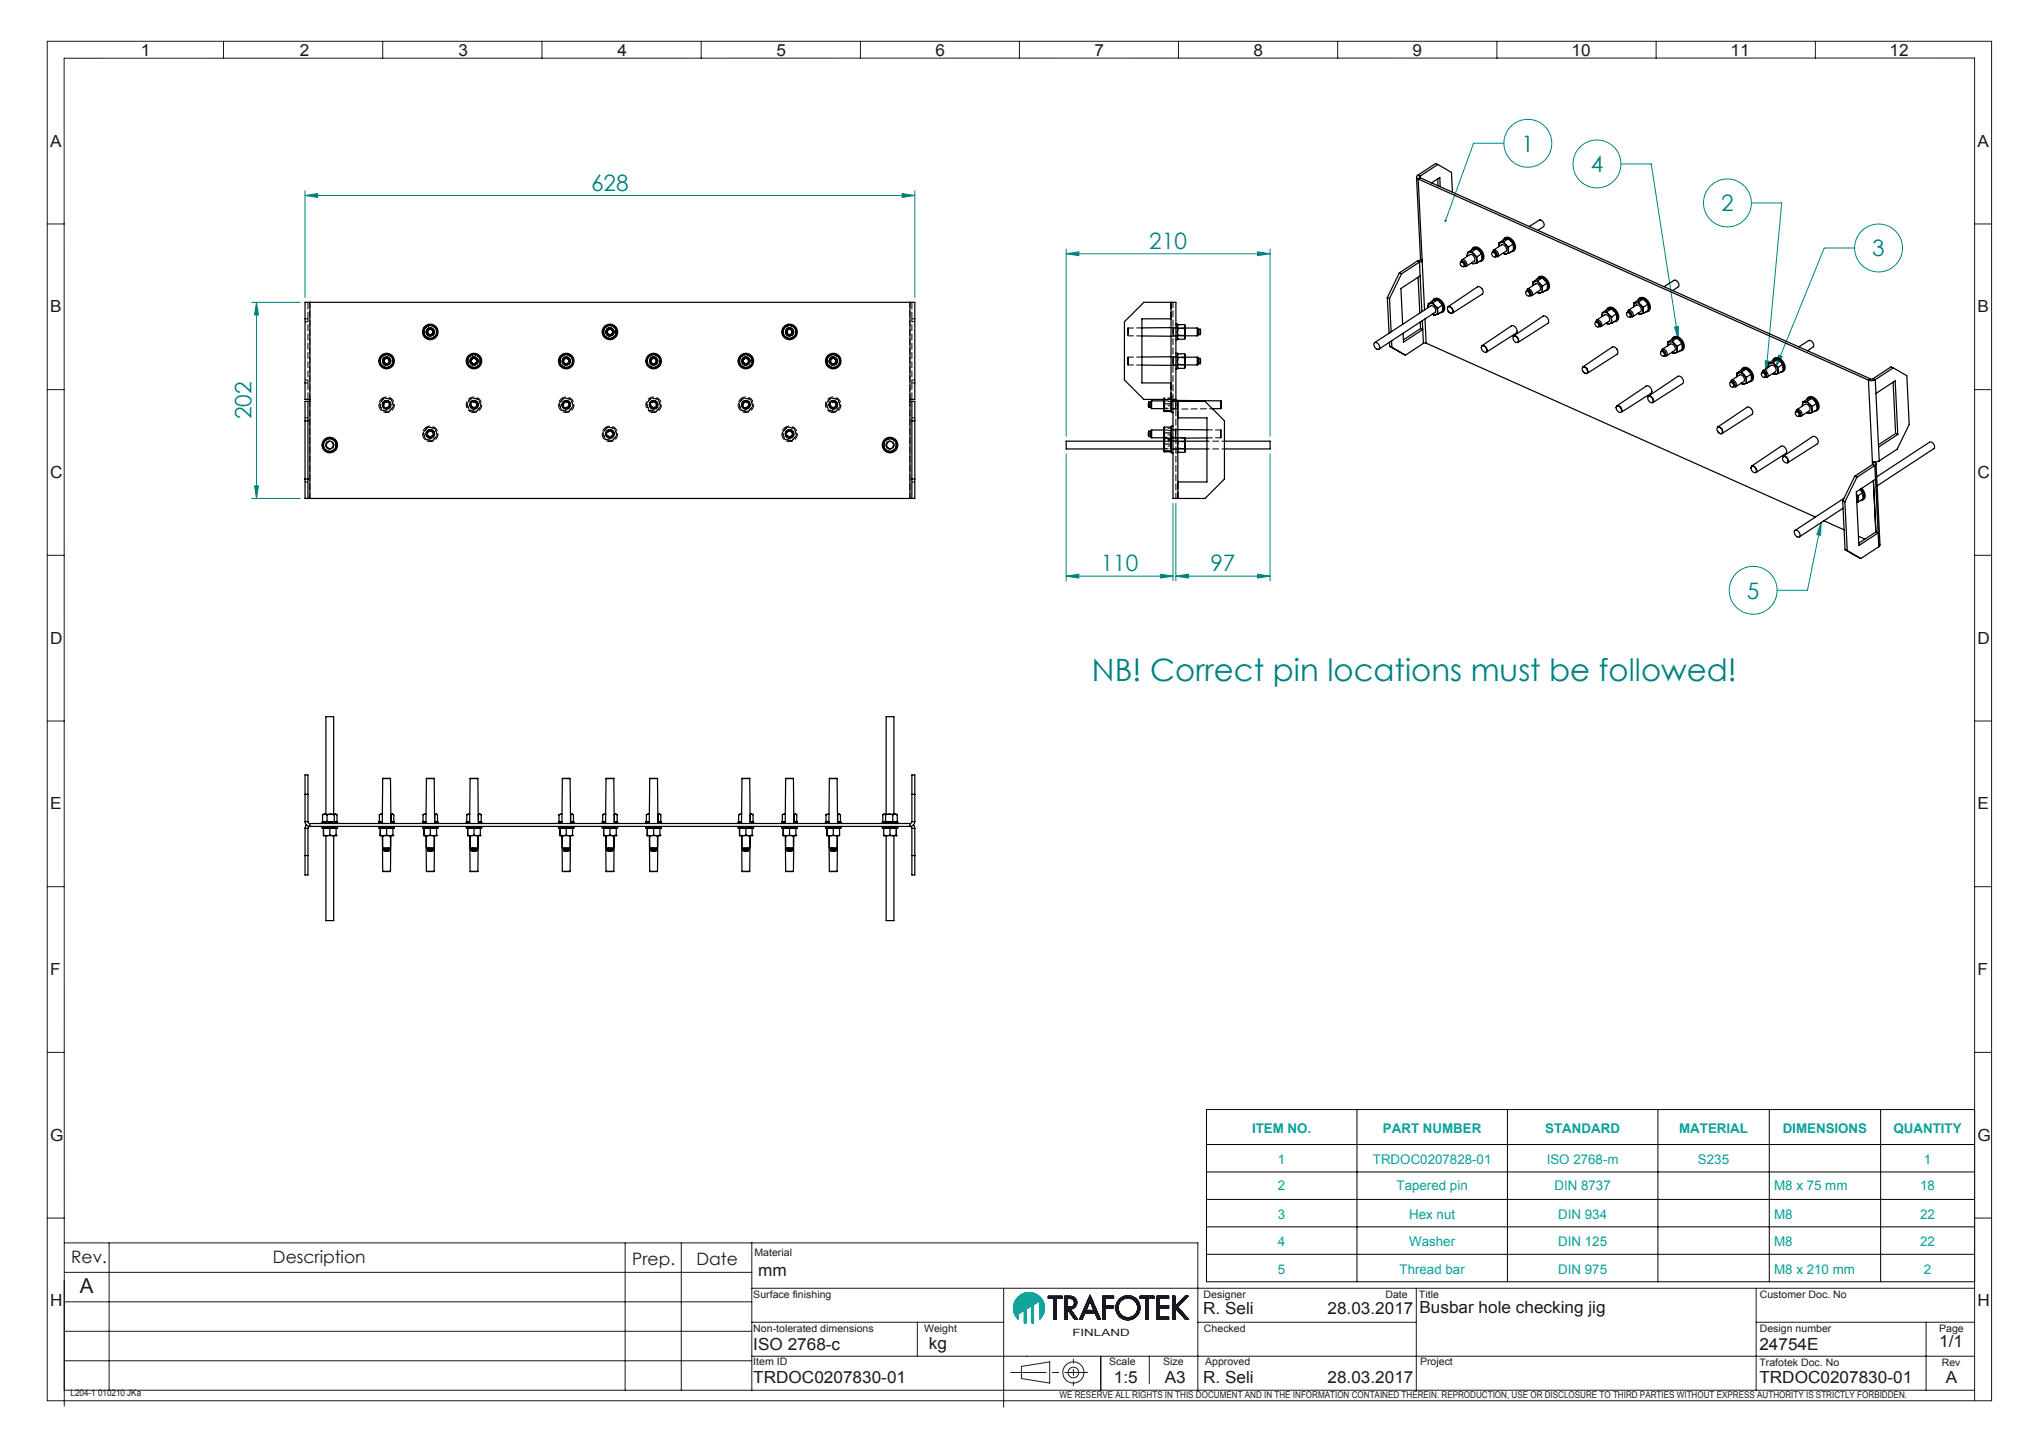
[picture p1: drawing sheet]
<svg xmlns="http://www.w3.org/2000/svg" width="420mm" height="297mm" viewBox="0 0 420 297" stroke-linecap="round" stroke-linejoin="round" font-family="sans-serif">
<defs><g id="words">
<text font-size="6.3" fill="#008080" x="224.9" y="140.3">NB! Correct pin locations must be followed!</text>
<g font-size="4.7" fill="#008080">
<text x="313.4" y="31.2">1</text>
<text x="327.7" y="35.5">4</text>
<text x="121.8" y="39.3">628</text>
<text x="354.5" y="43.5">2</text>
<text x="236.7" y="51.3">210</text>
<text x="385.7" y="52.8">3</text>
<text x="51.8" y="86.3" transform="rotate(-90 51.8 86.3)">202</text>
<text x="226.7" y="117.7">110</text>
<text x="249.3" y="117.7">97</text>
<text x="359.8" y="123.3">5</text>
</g>
<text font-size="4.2" fill="#191924" x="16.4" y="266.3">A</text>
<g font-size="3.5" fill="#191924">
<text x="14.7" y="260">Rev.</text>
<text x="56.2" y="260">Description</text>
<text x="130.2" y="260.5">Prep.</text>
<text x="143.5" y="260.5">Date</text>
</g>
<g font-size="3.4" fill="#191924">
<text x="29" y="11.6">1</text>
<text x="61.7" y="11.6">2</text>
<text x="94.5" y="11.6">3</text>
<text x="127.2" y="11.6">4</text>
<text x="160" y="11.6">5</text>
<text x="192.7" y="11.6">6</text>
<text x="225.5" y="11.6">7</text>
<text x="258.2" y="11.6">8</text>
<text x="291" y="11.6">9</text>
<text x="323.7" y="11.6">10</text>
<text x="356.5" y="11.6">11</text>
<text x="389.2" y="11.6">12</text>
<text x="10.4" y="30.2">A</text>
<text x="407.4" y="30.2">A</text>
<text x="10.4" y="64.3">B</text>
<text x="407.4" y="64.3">B</text>
<text x="10.4" y="98.4">C</text>
<text x="407.4" y="98.4">C</text>
<text x="10.4" y="132.6">D</text>
<text x="407.4" y="132.6">D</text>
<text x="10.4" y="166.7">E</text>
<text x="407.4" y="166.7">E</text>
<text x="10.4" y="200.8">F</text>
<text x="407.4" y="200.8">F</text>
<text x="10.4" y="234.9">G</text>
<text x="407.4" y="234.9">G</text>
<text x="156.2" y="262.8">mm</text>
<text x="10.4" y="269.1">H</text>
<text x="407.4" y="269.1">H</text>
<text x="247.8" y="270.7">R. Seli</text>
<text x="273.4" y="270.7">28.03.2017</text>
<text x="292.4" y="270.4">Busbar hole checking jig</text>
<text x="155.2" y="278">ISO 2768-c</text>
<text x="191.3" y="277.9">kg</text>
<text x="362.4" y="278">24754E</text>
<text x="399.4" y="277.5">1/1</text>
<text x="155.2" y="284.7">TRDOC0207830-01</text>
<text x="229.4" y="284.9">1:5</text>
<text x="239.9" y="284.9">A3</text>
<text x="247.8" y="284.9">R. Seli</text>
<text x="273.4" y="284.9">28.03.2017</text>
<text x="362.4" y="284.9">TRDOC0207830-01</text>
<text x="400.8" y="284.9">A</text>
</g>
<g font-size="2.7" fill="#00a599">
<text x="257.9" y="233.3">ITEM NO.</text>
<text x="284.9" y="233.3">PART NUMBER</text>
<text x="318.3" y="233.3">STANDARD</text>
<text x="345.9" y="233.3">MATERIAL</text>
<text x="367.2" y="233.3">DIMENSIONS</text>
<text x="390" y="233.3">QUANTITY</text>
<text x="263.2" y="239.7">1</text>
<text x="282.8" y="239.7">TRDOC0207828-01</text>
<text x="318.6" y="239.7">ISO 2768-m</text>
<text x="349.8" y="239.7">S235</text>
<text x="396.3" y="239.7">1</text>
<text x="263.2" y="245.1">2</text>
<text x="287.7" y="245.1">Tapered pin</text>
<text x="320.2" y="245.1">DIN 8737</text>
<text x="365.4" y="245.1">M8 x 75 mm</text>
<text x="395.5" y="245.1">18</text>
<text x="263.2" y="251">3</text>
<text x="290.3" y="251">Hex nut</text>
<text x="321" y="251">DIN 934</text>
<text x="365.4" y="251">M8</text>
<text x="395.5" y="251">22</text>
<text x="263.2" y="256.7">4</text>
<text x="290.3" y="256.7">Washer</text>
<text x="321" y="256.7">DIN 125</text>
<text x="365.4" y="256.7">M8</text>
<text x="395.5" y="256.7">22</text>
<text x="263.2" y="262.3">5</text>
<text x="288.3" y="262.3">Thread bar</text>
<text x="321" y="262.3">DIN 975</text>
<text x="365.4" y="262.3">M8 x 210 mm</text>
<text x="396.3" y="262.3">2</text>
</g>
<g font-size="2.1" fill="#191924">
<text x="155.4" y="258.7">Material</text>
<text x="155.2" y="267.4">Surface finishing</text>
<text x="247.9" y="267.3">Designer</text>
<text x="285.4" y="267.3">Date</text>
<text x="292.3" y="267.3">Title</text>
<text x="362.5" y="267.3">Customer Doc. No</text>
<text x="155.2" y="274.3">Non-tolerated dimensions</text>
<text x="190.3" y="274.3">Weight</text>
<text x="220.9" y="275.2">FINLAND</text>
<text x="248" y="274.4">Checked</text>
<text x="362.5" y="274.4">Design number</text>
<text x="399.4" y="274.4">Page</text>
<text x="155.2" y="281.2">Item ID</text>
<text x="228.5" y="281.2">Scale</text>
<text x="239.6" y="281.2">Size</text>
<text x="248.2" y="281.2">Approved</text>
<text x="292.5" y="281.2">Project</text>
<text x="362.4" y="281.3">Trafotek Doc. No</text>
<text x="400" y="281.3">Rev</text>
</g>
<g font-size="1.9" fill="#191924">
<text x="14.6" y="287.5">L204-1 010210 JKa</text>
<text x="218.2" y="288">WE RESERVE ALL RIGHTS IN THIS DOCUMENT AND IN THE INFORMATION CONTAINED THEREIN. REPRODUCTION, USE OR DISCLOSURE TO THIRD PARTIES WITHOUT EXPRESS AUTHORITY IS STRICTLY FORBIDDEN.</text>
</g>
</g></defs>
<g fill="none" stroke="#008080" stroke-width=".21">
<path d="M62.8 39.3v22M185.8 39.9l2.6 .4-2.6 .4zM188.4 39.3v22M309.8 29.5h-6.3l-5.8 16M333.9 33.8h6.2l5.6 36.1M62.8 40.3l2.6-.4v.8zM62.8 40.3h125.6M219.6 52.3l2.6-.4v.8zM219.6 51.3v38.6M219.6 52.3h42M259 51.9l2.6 .4-2.6 .4zM261.6 51.3v38.6"/>
<path d="M360.8 41.8h6.2l-3.2 35.1M382 51.1h-6.2l-10.1 24.6M51.8 62.3h10M52.8 62.3v40.4M52.8 62.3l.4 2.6h-.8zM344.9 67.4l.8-.1v2.6zM363.6 74.3l.8 .1-.6 2.5zM366.4 73.2l.7 .3-1.4 2.2zM219.6 93.5v26.2M261.6 93.5v26.2M51.8 102.7h10M52.4 100.1h.8l-.4 2.6z"/>
<path d="M219.6 118.7l2.6-.4v.8zM219.6 118.7h22M239 118.3l2.6 .4-2.6 .4zM241.6 103.7v16M242.2 118.7l2.6-.4v.8zM242.2 118.7h19.4M242.2 103.7v16M259 118.3l2.6 .4-2.6 .4zM375.1 107.6l-2.8 14h-6.2M375.1 107.6l-.1 2.7-.8-.2z"/>
<circle cx="314.7" cy="29.5" r="4.9"/>
<circle cx="328.9" cy="33.8" r="4.9"/>
<circle cx="355.8" cy="41.8" r="4.9"/>
<circle cx="387" cy="51.1" r="4.9"/>
<circle cx="361.1" cy="121.6" r="4.9"/>
</g>
<g fill="none" stroke="#191924" stroke-width=".21">
<path d="M9.7 8.5h400.5v280h-400.5zM46 8.5v3.5M78.8 8.5v3.5M111.6 8.5v3.5M144.4 8.5v3.5M177.2 8.5v3.5M210 8.5v3.5M242.7 8.5v3.5M275.5 8.5v3.5M308.3 8.5v3.5M341.1 8.5v3.5M373.9 8.5v3.5"/>
<path d="M9.7 46.1h3.5M406.7 46.1h3.5M9.7 80.3h3.5M406.7 80.3h3.5M9.7 114.4h3.5M406.7 114.4h3.5M9.7 148.5h3.5M406.7 148.5h3.5M9.7 182.6h3.5M406.7 182.6h3.5M9.7 216.8h3.5M406.7 216.8h3.5"/>
<path d="M9.7 250.9h3.5M13.2 256h233.5v30.3M22.5 256v30.3M128.8 256v30.3M140.3 256v30.3M154.9 256v30.3M406.7 250.9h3.5M13.2 274.2h141.7M13.2 268.1h141.7M13.2 262.1h141.7M154.9 265.3h251.8M154.9 279.3h251.8"/>
<path d="M154.9 272.3h51.8M189 272.3v7M206.7 265.3v24.5M215.9 267.4v-.4h2.9v.4h-1.2v4.4M215.9 267.4h1.2M216 267h-.1M216.1 267l-.2 .1M216.1 267l-.2 .2M216.2 267l-.3 .2M216.3 267l-.4 .3M216.3 267l-.4 .4M216.4 267l-.5 .4"/>
<path d="M216.5 267l-.5 .4M216.5 267l-.4 .4M216.6 267l-.5 .4M216.7 267l-.5 .4M216.8 267l-.5 .4M216.9 267l-.5 .4M217 267l-.5 .4M217 267l-.4 .4M217.1 271.8h.5M217.1 267.4v4.4M217.1 267l-.5 .4M217.2 267l-.5 .4"/>
<path d="M217.2 267l-.4 .4M217.3 267l-.5 .4M217.4 267l-.5 .4M217.5 267l-.5 .4M217.6 267l-.5 .5M217.6 267.5l-.5 .5M217.6 267.6l-.5 .5M217.6 267.7l-.5 .5M217.6 267.7l-.5 .6M217.6 267.8l-.5 .5M217.6 267.9l-.5 .5M217.6 267.9l-.5 .6"/>
<path d="M217.6 268l-.5 .5M217.6 268.1l-.5 .5M217.6 268.1l-.5 .6M217.6 268.2l-.5 .5M217.6 268.3l-.5 .5M217.6 268.4l-.5 .5M217.6 268.4l-.5 .6M217.6 268.5l-.5 .5M217.6 268.6l-.5 .5M217.6 268.6l-.5 .6M217.6 268.7l-.5 .5M217.6 268.8l-.5 .5"/>
<path d="M217.6 268.9l-.5 .5M217.6 268.9l-.5 .6M217.6 269.1l-.5 .5M217.6 269.1l-.5 .6M217.6 269.2l-.5 .5M217.6 269.3l-.5 .5M217.6 269.3l-.5 .6M217.6 269.4l-.5 .5M217.6 269.5l-.5 .5M217.6 269.6l-.5 .5M217.6 269.7l-.5 .5M217.6 269.8l-.5 .5"/>
<path d="M217.6 269.8l-.5 .6M217.6 269.9l-.5 .5M217.6 270l-.5 .5M217.6 270l-.5 .6M217.6 270.1l-.5 .5M217.6 270.2l-.5 .5M217.6 270.3l-.5 .5M217.6 270.4l-.5 .5M217.6 270.5l-.5 .5M217.6 270.5l-.5 .6M217.6 270.6l-.5 .5M217.6 270.7l-.5 .5"/>
<path d="M217.6 270.7l-.5 .6M217.6 270.8l-.5 .6M217.6 271l-.5 .5M217.6 271l-.5 .6M217.6 271.1l-.5 .5M217.6 271.2l-.5 .5M217.6 271.2l-.5 .6M217.6 271.3l-.5 .5M217.6 271.4l-.4 .4M217.6 271.4l-.3 .4M217.6 271.5l-.2 .3M217.6 271.6l-.2 .2"/>
<path d="M217.6 271.7l-.1 .1M217.6 271.7v.1M217.7 267l-.6 .6M217.8 267l-.7 .7M217.9 267l-.8 .8M218 267l-.9 .9M218.1 267l-1 1M218.2 267l-.5 .4M218.3 267l-.5 .4M218.4 267l-.5 .4M218.4 267l-.4 .4M218.5 267l-.5 .4"/>
<path d="M218.6 267l-.5 .4M218.6 267l-.4 .4M218.7 267l-.5 .4M218.8 267l-.5 .4M218.8 267.1l-.4 .3M218.8 267.2l-.3 .2M218.8 267.3l-.2 .1M218.8 267.3l-.1 .1M218.8 267.4h-.1M219.3 267h1.2a1.33 1.33 0 0 1 1.3 1.3 1.33 1.33 0 0 1-1.3 1.3l1.5 2.2M219.3 271.8h.5M219.3 267v4.8"/>
<path d="M219.3 267h.1M219.4 267l-.1 .1M219.5 267l-.2 .2M219.6 267l-.3 .3M219.7 267l-.4 .4M219.8 267l-.5 .5M219.8 267.5l-.5 .5M219.8 267.6l-.5 .5M219.8 267.7l-.5 .5M219.8 267.8l-.5 .5M219.8 267.9l-.5 .5M219.8 267.9l-.5 .6"/>
<path d="M219.8 268l-.5 .5M219.8 268.1l-.5 .5M219.8 268.1l-.5 .6M219.8 268.2l-.5 .5M219.8 268.3l-.5 .5M219.8 268.4l-.5 .5M219.8 268.5l-.5 .5M219.8 268.6l-.5 .5M219.8 268.6l-.5 .6M219.8 268.8l-.5 .5M219.8 268.8l-.5 .6M219.8 268.9l-.5 .5"/>
<path d="M219.8 269l-.5 .5M219.8 269.1l-.5 .5M219.8 269.2l-.5 .5M219.8 269.8l-.5 .5M219.8 269.8l-.5 .6M219.8 269.9l-.5 .5M219.8 270l-.5 .5M219.8 270l-.5 .6M219.8 270.1l-.5 .5M219.8 270.2l-.5 .5M219.8 270.2l-.5 .6M219.8 270.3l-.5 .5"/>
<path d="M219.8 270.4l-.5 .5M219.8 270.5l-.5 .5M219.8 270.5l-.5 .6M219.8 270.6l-.5 .6M219.8 270.7l-.5 .6M219.8 270.8l-.5 .5M219.8 270.9l-.5 .5M219.8 271l-.5 .5M219.8 271.1l-.5 .5M219.8 271.2l-.5 .5M219.8 271.2l-.5 .6M219.8 271.3l-.5 .5"/>
<path d="M219.8 271.4l-.4 .4M219.8 271.4l-.3 .4M219.8 271.5l-.3 .3M219.8 271.6l-.2 .2M219.8 271.7l-.1 .1M219.8 269.2l-.5 .6M219.9 269.7h-.1v2.1M219.9 269.7l1.5 2.1M219.9 269.2l-.6 .7M219.9 267l-.6 .6M220 269.2l-.7 .7M220 267l-.7 .7"/>
<path d="M220.1 269.2l-.8 .8M220.1 267l-.8 .8M220.1 269.2l-.8 .9M220.2 269.2l-.9 .9M220.2 267l-.9 .9M220.3 269.2l-1 1M220.3 267l-1 1M220.3 269.2l-.4 .5M220.3 267l-.4 .4M220.4 269.2l-.5 .5M220.4 267l-.5 .4M220.5 269.2l-.6 .5"/>
<path d="M220.5 267l-.5 .4M220.5 269.7l-.4 .3M220.5 267.4h-.7v1.8M220.5 267.4a.89 .89 0 0 1 .8 .9 .89 .89 0 0 1-.8 .9h-.7M220.5 269.7l-.3 .4M220.5 267l-.4 .4M220.5 269.2l-.5 .6M220.6 269.8l-.4 .3M220.6 269.8l-.3 .4M220.6 267l-.5 .4M220.6 270.7l.4-.4-.4 .4M220.6 269.2l-.6 .6"/>
<path d="M220.6 269.9l-.3 .3 .4-.3M220.7 267l-.5 .4M220.7 270l-.3 .3M220.7 270l-.3 .4M220.7 267l-.4 .4M220.7 269.1l-.7 .8M220.8 270.9l.3-.4-.3 .4M220.8 270l-.4 .4M220.8 270.1l-.4 .3 .4-.3M220.8 267l-.5 .4M220.8 270.2l-.3 .3M220.8 267l-.4 .4"/>
<path d="M220.9 270.2l-.4 .4M220.9 269.1l-.8 .8M220.9 271.1l.4-.4-.4 .4M220.9 267l-.4 .4M220.9 270.2l-.3 .4M220.9 270.3l-.3 .3M221 267l-.5 .5M221 267.1l-.4 .4M221 270.4l-.3 .4M221.1 270.5l-.4 .3M221.1 267.1l-.4 .4M221.1 270.5l-.4 .4"/>
<path d="M221.1 267.1l-.3 .4M221.2 270.6l-.4 .4M221.2 267.2l-.4 .3M221.2 270.7l-.4 .3M221.2 270.7l-.3 .4M221.2 267.2l-.3 .4M221.3 270.8l-.3 .4M221.3 267.2l-.4 .4M221.3 270.9l-.3 .3M221.4 267.3l-.4 .4M221.4 271.8h.6M221.4 270.9l-.4 .4"/>
<path d="M221.4 267.3l-.3 .4M221.4 271l-.3 .3M221.5 271l-.4 .4M221.5 267.4l-.4 .4M221.5 271.1l-.4 .3M221.5 271.1l-.3 .4M221.5 269.1l-.2 .2M221.6 267.5l-.4 .4M221.6 271.2l-.4 .4M221.6 267.6l-.4 .4M221.6 271.3l-.3 .3M221.7 271.3l-.4 .4"/>
<path d="M221.7 267.7l-.4 .4M221.7 268.9l-.6 .6M221.7 267.8l-.4 .4M221.7 271.4l-.3 .4M221.7 268.8l-.7 .7M221.7 267.8l-.4 .5M221.8 271.4l-.4 .4M221.8 267.9l-.5 .4M221.8 267.9l-.5 .5M221.8 271.5l-.3 .3M221.8 268l-.5 .5M221.8 268.6l-1 1"/>
<path d="M221.8 268l-.5 .6M221.8 268.1l-.6 .6M221.8 271.5l-.2 .3M221.8 268.5l-1.1 1.1M221.8 268.1l-.7 .7M221.8 268.4l-1.2 1.2M221.8 268.2l-1.7 1.7M221.8 268.3l-1.2 1.3M221.8 268.3l-1.7 1.7M221.8 271.6l-.2 .2M221.8 271.8h.1M221.9 271.6l-.2 .2"/>
<path d="M221.9 271.6l-.1 .2M222 271.8h.1M222.3 271.8h.6M222.9 271.8l.6-1.4h2.1l.5 1.4M222.9 271.7v.1M223 271.6l-.2 .2M223 271.5l-.2 .3M223.1 271.4l-.4 .4M223.1 271.3l-.5 .5M223.2 271.1l-.7 .7M223.3 270.9l-.9 .9M223.3 270.8l-.9 1"/>
<path d="M223.4 270.6l-1 1M223.5 270.5l-1 1M223.7 269.9l-1 1M223.8 269.8l-1 1M223.8 269.9l-1.1 1.1M223.8 268.4l1-1-1.1 1.2M223.8 269.6l-1 1M223.9 269.9l-1.3 1.2M223.9 269.5l-1 1M223.9 269.4l-1 1M223.9 269.9l-1.3 1.4M224 269.3l-1 1"/>
<path d="M224 269.9l-1.5 1.5M224 269.1l-.9 1M224.1 269.9l-.5 .5M224.1 269l-1 1M224.2 269.9l-.6 .5M224.2 268.9l-1 1M224.2 268.8l-1 1M224.2 269.9l-.5 .5M224.3 268.6l-1 1M224.3 268.5l-1 1M224.4 269.9l-.6 .5M224.4 268.4l-1 1"/>
<path d="M224.4 268.3l-1 1M224.4 269.9l-.5 .5M224.5 268.2l-1 .9M224.5 269.9l-.5 .5M224.5 266.7l-2.2 5.1M224.5 266.7l2.2 5.1M224.5 268l.8 1.9h-1.6zM224.5 266.8h.1M224.6 266.8l-.1 .1M224.6 269.9l-.6 .5M224.6 266.9l-.2 .1M224.6 266.9l-.3 .3"/>
<path d="M224.6 267l-.3 .3M224.6 269.9l-.5 .5M224.6 267l-.4 .4M224.7 267l-.5 .5M224.7 267.1l-.6 .6M224.7 267.1l-.6 .7M224.7 269.9l-.5 .5M224.7 267.2l-.7 .7M224.8 267.2l-.8 .8M224.8 267.3l-.9 .9M224.8 269.9l-.5 .5M224.8 267.3l-.9 1"/>
<path d="M224.9 269.9l-.6 .5M224.9 267.5l-1.3 1.3M224.9 267.6l-1.3 1.3M224.9 267.6l-1.4 1.4M224.9 269.9l-.5 .5M224.9 267.7l-.3 .4M225 267.7l-.4 .4M225 267.8l-.4 .4M225 269.9l-.5 .5M225 267.9l-.4 .4M225 267.9l-.3 .4 .4-.3M225.1 269.9l-.6 .5"/>
<path d="M225.1 268l-.4 .4M225.1 268.1l-.4 .4M225.1 269.9l-.5 .5M225.2 268.2l-.4 .4M225.2 268.3l-.4 .4M225.2 269.9l-.5 .5M225.2 268.4l-.4 .4M225.3 268.4l-.4 .4M225.3 269.9l-.6 .5M225.3 268.5l-.4 .4M225.3 268.6l-.4 .4M225.3 268.6l-.3 .4"/>
<path d="M225.4 268.7l-.4 .4M225.4 268.8l-.4 .4M225.4 268.8l-.3 .5M225.5 268.9l-.4 .4M225.5 269l-.4 .4M225.5 269l-.4 .4 .4-.3M225.6 269.1l-.4 .4M225.6 269.2l-.4 .3M225.6 269.2l-.4 .4M225.6 269.3l-.4 .3M225.6 269.3l-.4 .4M225.7 269.4l-.4 .3"/>
<path d="M225.7 269.4l-.4 .4M225.7 269.5l-.4 .3M225.7 269.5l-.9 .9M225.7 269.6l-.8 .8M225.8 269.6l-.8 .8M225.8 270.9l.4-.4-.4 .5M225.8 269.7l-.8 .7M225.8 269.7l-.7 .7M225.8 269.7l-.6 .7M225.8 269.8l-.6 .6M225.9 269.8l-.6 .6M225.9 269.9l-.5 .5"/>
<path d="M225.9 270l-.4 .4M226 270l-.4 .4M226 270.1l-.4 .4M226 270.1l-.4 .5M226 270.2l-.4 .4M226.1 270.3l-.4 .4M226.1 270.4l-.4 .4M226.1 271.8h.6M226.1 270.5l-.3 .4M226.2 270.6l-.4 .4M226.2 270.7l-.4 .4M226.2 270.7l-.3 .4"/>
<path d="M226.3 270.8l-.4 .4M226.3 270.9l-.4 .4M226.4 271l-.4 .4M226.4 271.1l-.4 .4M226.4 271.2l-.4 .4M226.5 271.2l-.4 .4M226.5 271.8l.1-.2-.1 .2M226.5 271.3l-.4 .4M226.5 271.4l-.4 .4M226.5 271.4l-.3 .4M226.6 271.5l-.3 .3M226.6 271.6l-.2 .2"/>
<path d="M226.7 271.7l-.1 .1M226.7 271.8h.1M226.7 279.3v7M227.1 271.8h.5M227.1 267h.1M227.2 267l-.1 .1M227.4 267l-.3 .2M227.4 267l-.3 .3M227.5 267l-.4 .3M227.6 267l-.5 .4M227.6 267.5l-.5 .5M227.6 267.6l-.5 .5"/>
<path d="M227.6 267.7l-.5 .5M227.6 267.7l-.5 .6M227.6 267.8l-.5 .5M227.6 267.9l-.5 .5M227.6 267.9l-.5 .6M227.6 268l-.5 .5M227.6 268.1l-.5 .5M227.6 268.2l-.5 .5M227.6 268.2l-.5 .6M227.6 268.3l-.5 .5M227.6 268.4l-.5 .5M227.6 268.4l-.5 .6"/>
<path d="M227.6 268.5l-.5 .6M227.6 268.6l-.5 .6M227.6 268.7l-.5 .5M227.6 268.8l-.5 .5M227.6 268.9l-.5 .5M227.6 269.5l-.5 .5M227.6 269.6l-.5 .5M227.6 269.6l-.5 .6M227.6 269.7l-.5 .5M227.6 269.8l-.5 .5M227.6 269.8l-.5 .6M227.6 269.9l-.5 .5"/>
<path d="M227.6 270l-.5 .5M227.6 270l-.5 .6M227.6 270.1l-.5 .5M227.6 270.2l-.5 .5M227.6 270.3l-.5 .5M227.6 270.3l-.5 .6M227.6 270.4l-.5 .6M227.6 270.5l-.5 .6M227.6 270.6l-.5 .5M227.6 270.7l-.5 .5M227.6 270.8l-.5 .5M227.6 270.9l-.5 .5"/>
<path d="M227.6 271l-.5 .5M227.6 271l-.5 .6M227.6 271.1l-.5 .5M227.6 271.2l-.5 .5M227.6 271.2l-.5 .6M227.6 271.3l-.4 .5M227.6 271.4l-.4 .4M227.6 271.5l-.3 .3M227.6 271.5l-.2 .3M227.6 271.6l-.1 .2M227.6 271.7l-.1 .1M227.6 271.7v.1"/>
<path d="M227.6 267l-.5 .5M227.6 268.9l-.5 .6M227.7 267l-.6 .6M227.7 268.9l-.6 .6M227.8 267l-.7 .6M227.8 268.9l-.7 .7M227.8 267l-.7 .7M227.9 268.9l-.8 .8M227.9 267l-.8 .8M228 267l-.9 .8M228 268.9l-.9 .9M228.1 267l-1 .9"/>
<path d="M228.1 268.9l-1 1M228.1 267l-1 1M228.2 267l-.5 .4M228.2 268.9l-.5 .5M228.3 267l-.5 .4M228.3 268.9l-.5 .5M228.4 268.9l-.5 .5M228.4 267l-.5 .4M228.5 267l-.5 .4M228.5 268.9l-.5 .5M228.5 267l-.4 .4M228.6 268.9l-.5 .5"/>
<path d="M228.6 267l-.5 .4M228.7 267l-.5 .4M228.7 268.9l-.5 .5M228.8 267l-.5 .4M228.8 268.9l-.5 .5M228.8 268.9l-.4 .5M228.9 267l-.5 .4M228.9 268.9l-.5 .5M229 267l-.5 .4M229 268.9l-.5 .5M229.1 268.9l-.5 .5M229.1 267l-.5 .4"/>
<path d="M229.2 267l-.5 .4M229.3 268.9l-.6 .5M229.3 267l-.5 .4M229.3 268.9l-.5 .5M229.4 267l-.5 .4M229.4 267.4h-1.8v1.5h1.8M229.4 267h-2.3v4.8M229.4 267v.4M229.4 268.9v.5h-1.8v2.4M229.4 267l-.4 .4M229.4 267.1l-.4 .3M229.4 267.2l-.3 .2"/>
<path d="M229.4 267.2l-.2 .2M229.4 267.3l-.1 .1M229.4 267.4h-.1M229.4 267.4h.1M229.4 268.9l-.5 .5M229.4 269.1l-.3 .3M229.4 269l-.4 .4M229.4 269.2l-.2 .2M229.4 269.3l-.1 .1M230.3 269.4l-.4 .4M230.3 269.3l-.4 .5M230.3 269.5l-.4 .4"/>
<path d="M230.3 269.2l-.5 .5M230.3 269.5l-.4 .5M230.3 269.6l-.4 .4M230.3 269.1l-.5 .5M230.4 269.6l-.5 .5M230.4 269l-.6 .5M230.4 269.8l-.4 .4M230.4 268.9l-.6 .6M230.4 269.9l-.4 .4M230.4 268.8l-.6 .6M230.4 270l-.4 .4M230.4 268.7l-.6 .6"/>
<path d="M230.4 270l-.3 .4M230.5 270.1l-.4 .4M230.5 268.6l-.7 .7M230.5 270.2l-.4 .4M230.5 270.2l-.3 .4M230.5 268.5l-.7 .7M230.6 270.3l-.4 .4M230.6 268.3l-.8 .8M230.6 270.4l-.4 .3M230.7 270.5l-.4 .3M230.7 270.5l-.4 .4M230.7 270.5l-.3 .4"/>
<path d="M230.7 270.6l-.3 .3 .4-.3M230.8 267.4l-.5 .4M230.8 268.1l-1 .9M230.8 270.7l-.4 .3M230.8 270.7l-.3 .4M230.9 270.8l-.4 .3M230.9 270.8l-.3 .4M231 271.5l.3-.4-.3 .4M231 267.2l-.8 .9M231.1 270.9l-.4 .3M231.1 270.9l-.4 .4M231.1 271l-.3 .3"/>
<path d="M231.2 271l-.4 .4M231.2 267.1l-1.1 1.1M231.2 271l-.3 .4M231.3 271.1l-.4 .3M231.3 267.1l-1.3 1.2M231.4 267l-1.4 1.5M231.4 271.2l-.3 .3M231.5 271.2l-.4 .4M231.5 271.2l-.3 .4M231.5 267l-1.6 1.6M231.6 271.2l-.4 .4M231.6 266.9l-1.7 1.8"/>
<path d="M231.7 271.3l-.4 .3M231.7 266.9l-1.8 1.9M231.7 271.3l-.4 .4M231.8 271.3l-.4 .4M231.8 266.9l-1.9 2M231.9 271.3l-.5 .4M231.9 271.3l-.4 .4M231.9 266.9l-2 2M232 271.3l-.5 .4M232 266.9l-1 .9M232 271.3l-.4 .5M232.1 266.9l-.8 .8"/>
<path d="M232.1 271.3l-.4 .5M232.2 271.4l-.5 .4M232.2 266.9l-.8 .7M232.2 271.4l-.4 .4M232.2 266.9l-.6 .6M232.3 271.4l-.5 .4M232.3 266.9l-.6 .6M232.4 271.4l-.5 .4M232.4 266.9l-.6 .5M232.4 266.9l-.5 .5M232.5 271.4l-.6 .4M232.5 266.9l-.5 .5"/>
<path d="M232.6 266.9l-.5 .5M232.6 271.3l-.5 .6M232.7 271.3l-.6 .6M232.7 266.9l-.5 .5M232.7 271.3l-.5 .6M232.8 266.9l-.5 .5M232.8 266.9l-.4 .5M232.8 271.3l-.5 .6M232.9 266.9l-.5 .5M232.9 266.9l-.4 .5M232.9 271.3l-.6 .6M233 266.9l-.4 .5"/>
<path d="M233 271.2l-.6 .7M233.1 267l-.5 .4M233.1 267l-.4 .4M233.2 271.2l-.7 .7M233.2 267l-.4 .4M233.3 267.6l.4-.4-.4 .4M233.3 267l-.4 .4M233.3 271.1l-.7 .8M233.3 267.1l-.3 .4M233.4 267.1l-.4 .4M233.4 267.1l-.3 .4M233.5 267.1l-.4 .4"/>
<path d="M233.5 271l-.9 .9M233.5 267.2l-.3 .3M233.6 267.2l-.4 .4 .4-.4M233.8 267.3l-.4 .4M233.8 267.4l-.3 .3M233.9 267.4l-.4 .3M233.9 267.4l-.4 .4M234 267.4l-.4 .4M234 267.5l-.4 .3M234 267.5l-.3 .4M234.1 267.5l-.4 .4M234.1 267.6l-.4 .3"/>
<path d="M234.1 267.6l-.3 .4M234.2 267.7l-.4 .3M234.2 267.7l-.4 .4M234.2 267.7l-.3 .4M234.3 267.8l-.4 .4M234.4 267.9l-.4 .4M234.4 270.8l-.6 .6M234.4 268l-.4 .3M234.4 268l-.3 .4M234.5 268.1l-.4 .3 .4-.3M234.5 270.6l-.9 .9M234.5 268.1l-.4 .4"/>
<path d="M234.5 268.2l-.3 .4M234.6 268.2l-.4 .4M234.6 270.5l-1.2 1.1M234.6 268.3l-.4 .4M234.6 268.4l-.4 .4M234.6 270.3l-1.3 1.4M234.7 268.4l-.4 .4M234.7 268.5l-.4 .4M234.7 270.2l-1.5 1.5M234.7 268.6l-.4 .4M234.7 270.1l-1.6 1.7M234.7 268.6l-.4 .5"/>
<path d="M234.7 268.7l-.4 .4M234.8 270l-1.8 1.8M234.8 268.7l-.5 .5M234.8 268.8l-.5 .4M234.8 269.9l-1.9 1.9M234.8 268.9l-.5 .4M234.8 269.8l-2 2M234.8 268.9l-.5 .5M234.8 269l-.5 .5M234.8 269.7l-2.1 2.1M234.8 269l-.5 .6M234.8 269.7l-.9 .8"/>
<path d="M234.8 269.6l-.7 .7M234.8 269.2l-.5 .5M234.8 269.5l-.7 .7M234.8 269.2l-.5 .6M234.8 269.4l-.6 .7M234.8 269.3l-.5 .6M234.8 269.4l-.6 .6M234.8 267v.4h1.2M234.8 267h2.9v.4h-1.2v4.4M234.9 267h-.1M235.1 267l-.3 .2M235.1 267l-.3 .3"/>
<path d="M235.2 267l-.4 .3M235.3 267l-.5 .4M235.4 267l-.5 .4M235.5 267l-.5 .4M235.6 267l-.5 .4M235.7 267l-.5 .4M235.8 267l-.5 .4M235.8 267l-.4 .4M235.9 267l-.5 .4M236 267l-.5 .4M236 271.8h.5M236 267.4v4.4"/>
<path d="M236.1 267l-.5 .4M236.2 267l-.5 .4M236.3 267l-.5 .4M236.4 267l-.5 .4M236.5 267l-.5 .4M236.5 267.5l-.5 .6M236.5 267.6l-.5 .5M236.5 267.7l-.5 .5M236.5 267.7l-.5 .6M236.5 267.8l-.5 .5M236.5 267.9l-.5 .5M236.5 268l-.5 .5"/>
<path d="M236.5 268l-.5 .6M236.5 268.1l-.5 .5M236.5 268.2l-.5 .5M236.5 268.2l-.5 .6M236.5 268.3l-.5 .5M236.5 268.4l-.5 .5M236.5 268.4l-.5 .6M236.5 268.5l-.5 .5M236.5 268.6l-.5 .5M236.5 268.7l-.5 .5M236.5 268.7l-.5 .6M236.5 268.8l-.5 .5"/>
<path d="M236.5 268.9l-.5 .5M236.5 268.9l-.5 .6M236.5 269l-.5 .5M236.5 269.1l-.5 .5M236.5 269.1l-.5 .6M236.5 269.2l-.5 .6M236.5 269.4l-.5 .5M236.5 269.4l-.5 .6M236.5 269.5l-.5 .5M236.5 269.6l-.5 .5M236.5 269.6l-.5 .6M236.5 269.7l-.5 .5"/>
<path d="M236.5 269.8l-.5 .5M236.5 269.9l-.5 .5M236.5 270l-.5 .5M236.5 270.1l-.5 .5M236.5 270.1l-.5 .6M236.5 270.2l-.5 .5M236.5 270.3l-.5 .5M236.5 270.3l-.5 .6M236.5 270.4l-.5 .5M236.5 270.5l-.5 .5M236.5 270.6l-.5 .5M236.5 270.7l-.5 .5"/>
<path d="M236.5 270.8l-.5 .5M236.5 270.8l-.5 .6M236.5 270.9l-.5 .5M236.5 271l-.5 .5M236.5 271l-.5 .6M236.5 271.1l-.5 .6M236.5 271.3l-.5 .5M236.5 271.3l-.4 .5M236.5 271.4l-.3 .4M236.5 271.5l-.3 .3M236.5 271.5l-.2 .3M236.5 271.6l-.1 .2"/>
<path d="M236.5 271.7l-.1 .1M236.5 271.7v.1M236.5 267l-.5 .5M236.6 267l-.6 .6M236.7 267l-.7 .6M236.7 279.3v5.7M236.8 267l-.8 .7M236.8 267l-.8 .8M237 267l-1 .9M237 267l-1 1M237.1 267l-.5 .4M237.2 267l-.5 .4"/>
<path d="M237.2 267l-.4 .4M237.3 267l-.5 .4M237.4 267l-.5 .4M237.5 267l-.5 .4M237.6 267l-.5 .4M237.7 267l-.5 .4M237.7 267l-.4 .4M237.7 267.1l-.4 .3M237.7 267.1l-.3 .3M237.7 267.2l-.2 .2M237.7 267.3l-.2 .1M237.7 267.3l-.1 .1"/>
<path d="M237.7 267.4h.1M238.3 271.8h2.4M238.3 267h2.4M238.3 267v4.8M238.3 267h.1M238.4 267h-.1M238.4 267l-.1 .1M238.5 267l-.2 .2M238.6 267l-.3 .2M238.6 267l-.3 .3M238.7 267l-.4 .4M238.8 267.4v1.5h1.9v.5"/>
<path d="M238.8 271.3h1.9v.5M238.8 267.5l-.5 .5M238.8 267.6l-.5 .5M238.8 267.6l-.5 .6M238.8 267.7l-.5 .5M238.8 267.8l-.5 .5M238.8 267.8l-.5 .6M238.8 267.9l-.5 .5M238.8 268l-.5 .5M238.8 268.1l-.5 .5M238.8 268.2l-.5 .5M238.8 268.3l-.5 .5"/>
<path d="M238.8 268.3l-.5 .6M238.8 268.4l-.5 .5M238.8 268.5l-.5 .5M238.8 268.5l-.5 .6M238.8 268.6l-.5 .5M238.8 268.7l-.5 .5M238.8 268.8l-.5 .5M238.8 269.5l-.5 .5M238.8 269.6l-.5 .5M238.8 269.7l-.5 .5M238.8 269.7l-.5 .6M238.8 269.8l-.5 .5"/>
<path d="M238.8 269.9l-.5 .5M238.8 269.9l-.5 .6M238.8 270l-.5 .5M238.8 270.1l-.5 .5M238.8 270.2l-.5 .5M238.8 270.3l-.5 .5M238.8 270.4l-.5 .5M238.8 270.4l-.5 .6M238.8 270.5l-.5 .5M238.8 270.6l-.5 .5M238.8 270.6l-.5 .6M238.8 270.7l-.5 .5"/>
<path d="M238.8 270.8l-.5 .6M238.8 270.9l-.5 .6M238.8 271l-.5 .5M238.8 271.1l-.5 .5M238.8 271.1l-.5 .6M238.8 271.2l-.5 .5M238.8 271.3l-.5 .5M238.9 267l-.6 .5M238.9 268.9l-.6 .6M238.9 271.3l-.5 .5M238.9 267l-.6 .6M238.9 268.9l-.6 .7"/>
<path d="M239 271.3l-.5 .5M239 267l-.7 .7M239 268.9l-.7 .7M239.1 267l-.8 .7M239.1 268.9l-.8 .8M239.1 271.3l-.5 .5M239.1 267l-.8 .8M239.2 268.9l-.9 .9M239.2 271.3l-.5 .5M239.2 267l-.9 .9M239.2 271.3l-.4 .5M239.3 267l-1 .9"/>
<path d="M239.3 268.9l-1 1M239.3 271.3l-.5 .5M239.4 267l-.5 .4M239.4 268.9l-.5 .5M239.4 271.3l-.5 .5M239.5 271.3l-.5 .5M239.5 267l-.5 .4M239.5 268.9l-.5 .5M239.6 267l-.5 .4M239.6 268.9l-.5 .5M239.6 271.3l-.5 .5M239.6 268.9l-.4 .5"/>
<path d="M239.7 271.3l-.5 .5M239.7 267l-.5 .4M239.7 268.9l-.5 .5M239.8 267l-.5 .4M239.8 268.9l-.5 .5M239.8 271.3l-.5 .5M239.8 267l-.4 .4M239.9 268.9l-.5 .5M239.9 271.3l-.5 .5M239.9 267l-.5 .4M239.9 271.3l-.4 .5M240 267l-.5 .4"/>
<path d="M240 268.9l-.5 .5M240 271.3l-.5 .5M240.1 267l-.5 .4M240.1 268.9l-.5 .5M240.1 271.3l-.5 .5M240.2 271.3l-.5 .5M240.2 267l-.5 .4M240.2 268.9l-.5 .5M240.3 267l-.5 .4M240.3 268.9l-.5 .5M240.3 271.3l-.6 .5M240.3 268.9l-.4 .5"/>
<path d="M240.4 271.3l-.5 .5M240.4 267l-.5 .4M240.4 268.9l-.5 .5M240.5 267l-.5 .4M240.5 268.9l-.5 .5M240.5 271.3l-.5 .5M240.5 267l-.4 .4M240.6 268.9l-.5 .5M240.6 271.3l-.5 .5M240.6 267l-.5 .4M240.6 271.3l-.4 .5M240.7 267l-.5 .4"/>
<path d="M240.7 271.3l-.5 .5M240.7 267v.4h-1.9M240.7 269.4h-1.9v1.9M240.7 267l-.4 .4M240.7 267.1l-.3 .3M240.7 267.2l-.2 .2M240.7 267.3l-.2 .1M240.7 267.3l-.1 .1M240.7 267.4h.1M240.7 268.9l-.5 .5M240.7 269l-.3 .4M240.7 269.1l-.3 .3"/>
<path d="M240.7 269.1l-.2 .3M240.7 269.2l-.1 .2M240.7 269.3l-.1 .1M240.7 269.4h.1M240.7 271.3l-.4 .5M240.7 271.4l-.3 .4M240.7 271.5l-.3 .3M240.7 271.5l-.2 .3M240.7 271.6l-.1 .2M240.7 271.7l-.1 .1M240.7 271.7v.1M241.5 267h.5"/>
<path d="M241.5 267v4.8M241.5 267h.1M241.6 267h-.1M241.7 267l-.2 .1M241.7 267l-.2 .2M241.8 267l-.3 .2M241.9 267l-.4 .3M241.9 267l-.4 .4M242 267l-.5 .5M242 267v2l2.1-2h.7l-2.2 2.2M242 267.1l-.5 .5M242 267.1l-.5 .6"/>
<path d="M242 267.2l-.5 .5M242 267.3l-.5 .5M242 267.3l-.5 .6M242 267.4l-.5 .5M242 267.5l-.5 .5M242 267.6l-.5 .6M242 267.7l-.5 .5M242 267.8l-.5 .5M242 267.8l-.5 .6M242 267.9l-.5 .5M242 268l-.5 .5M242 268.1l-.5 .5"/>
<path d="M242 268.2l-.5 .5M242 268.3l-.5 .5M242 268.3l-.5 .6M242 268.4l-.5 .5M242 268.5l-.5 .5M242 268.5l-.5 .6M242 268.6l-.5 .5M242 268.7l-.5 .5M242 268.8l-.5 .5M242 268.9l-.5 .5M242 269l-.5 .5M242 269l-.5 .6"/>
<path d="M242 269.5l-.5 .5M242 269.6l-.5 .5M242 269.7l-.5 .5M242 269.7l-.5 .6M242 269.8l-.5 .5M242 269.9l-.5 .5M242 269.9l-.5 .6M242 270l-.5 .5M242 270.1l-.5 .5M242 270.2l-.5 .5M242 270.2l-.5 .6M242 270.3l-.5 .5"/>
<path d="M242 270.4l-.5 .5M242 270.4l-.5 .6M242 270.5l-.5 .5M242 270.6l-.5 .5M242 270.6l-.5 .6M242 270.7l-.5 .5M242 270.8l-.5 .5M242 270.9l-.5 .5M242 270.9l-.5 .6M242 271l-.5 .5M242 271.1l-.5 .5M242 271.1l-.5 .6"/>
<path d="M242 271.2l-.5 .5M242 271.3l-.4 .5M242 271.4l-.3 .4M242 271.6l-.2 .2M242 271.6l-.1 .2M242 271.7v.1M242.3 269.7l.4-.4-.3 .4M242.6 269.2l2.3 2.6h-.7M242.6 269.2l-.4 .4M242.6 269.3l-.3 .3M242.7 269.4l-.3 .3M242.8 269.4l-.4 .4"/>
<path d="M242.8 269.5l-.3 .3M242.8 269.5l-.3 .4M242.9 269.5l-.4 .4M242.9 269.6l-.3 .3M242.9 269.6l-.3 .4M243 269.7l-.3 .3M243 269.7l-.3 .4M243.1 269.8l-.4 .4M243.1 269.8l-.3 .4M243.1 270.6l.4-.4-.3 .4M243.2 269.9l-.4 .3M243.2 269.9l-.4 .4"/>
<path d="M243.2 269.9l-.3 .4M243.3 270l-.4 .3M243.3 270l-.4 .4M243.3 270.1l-.3 .3M243.4 270.1l-.4 .4 .4-.3M243.5 270.2l-.4 .4M243.6 270.3l-.4 .4M243.6 270.4l-.3 .3M243.7 270.4l-.4 .4M243.7 270.5l-.4 .3M243.7 270.5l-.3 .4M243.8 270.5l-.4 .4 .4-.3"/>
<path d="M243.8 270.6l-.3 .4M243.9 270.6l-.4 .4M243.9 270.7l-.3 .4M244 270.8l-.4 .3M244 270.8l-.4 .4M244 270.8l-.3 .4M244.1 270.9l-.4 .3M244.1 270.9l-.4 .4M244.1 267l-1.3 1.3M244.1 270.9l-.3 .4M244.2 271l-.4 .3M244.2 271.8l-2.2-2.4v2.4h-.5"/>
<path d="M244.2 267l-2.7 2.6M244.2 271l-.4 .4M244.2 271.1l-.3 .3M244.3 267l-2.8 2.7M244.3 271.1l-.4 .4M244.3 267l-2.8 2.8M244.3 271.2l-.3 .3M244.4 267l-2.9 2.8M244.4 271.2l-.4 .4M244.4 271.3l-.3 .3M244.5 271.3l-.4 .4M244.5 267l-3 2.9"/>
<path d="M244.5 271.4l-.3 .3M244.5 267l-2.4 2.4M244.6 271.4l-.4 .4M244.6 271.5l-.3 .3M244.6 271.5l-.2 .3M244.7 271.5l-.3 .3M244.7 267l-2.5 2.5M244.7 271.6l-.2 .2M244.7 271.6l-.1 .2M244.8 267l-2.6 2.5M244.8 271.6l-.1 .2M244.8 271.7l-.1 .1"/>
<path d="M244.8 271.7v.1M246.7 272.3h45M291.7 265.3v21M361.7 272.3h45M361.7 265.3v21M396.7 272.3v14M13.2 286.3h393.5M13.2 280.3h141.7M210.4 281.4l5.8-.9v4.4l-5.8-1zM406.7 288.5v-276.5h-393.5v277.6"/>
<circle cx="232.3" cy="269.4" r="2.51"/>
<circle cx="232.3" cy="269.4" r="2"/>
<circle cx="221.1" cy="282.7" r="1.09"/>
<circle cx="221.1" cy="282.7" r="2.18"/>
</g>
<g fill="none" stroke="#00a599" stroke-width=".21">
<path d="M209.1 270.9l4.4-4.3-4.3 4.4M209.7 271.7a3.2 3.2 0 0 1 0-4.5 3.2 3.2 0 0 1 4.5 0 3.2 3.2 0 0 1 0 4.5M209.7 271.7v-1.1l1.3-.7v2.6M209.7 270.7l-.4 .5 .4-.4M209.7 270.8l-.4 .4M209.7 270.9l-.3 .4M209.7 271l-.3 .4 .3-.3M209.7 271.2l-.2 .2M209.7 271.3l-.2 .2M209.7 271.4l-.1 .2M209.7 271.5l-.1 .1M209.7 271.6v.1"/>
<path d="M209.7 271.7h.1M209.8 267.1l-.2 .1M210.3 266.7l-1.1 1.1M210.4 270.2l3.4-3.4-3.6 3.5M210.5 266.6l-1.4 1.3M210.6 266.5l-1.6 1.6M210.7 266.4l-1.7 1.8M210.9 266.4l-2 1.9M211 266.4l-2.1 2M211 272.5l.3 .1M211 269.9l2.9-3-3.1 3.1M211.1 266.3l-2.2 2.2"/>
<path d="M211.2 266.3l-2.3 2.3M211.3 266.3l-2.5 2.4M211.3 269.7l-.3 .4M211.3 269.8l-.3 .3M211.3 269.9l-.3 .3M211.3 269.9l-.3 .4M211.3 270l-.3 .4M211.3 270.1l-.3 .3M211.3 270.2l-.3 .3M211.3 270.2l-.3 .4M211.3 270.3l-.3 .3M211.3 270.4l-.3 .3"/>
<path d="M211.3 270.4l-.3 .4M211.3 270.5l-.3 .3M211.3 270.6l-.3 .3M211.3 270.7l-.3 .3M211.3 270.7l-.3 .4M211.3 270.8l-.3 .3M211.3 270.9l-.3 .3M211.3 270.9l-.3 .4M211.3 271l-.3 .3M211.3 271.1l-.3 .3M211.3 271.1l-.3 .4M211.3 271.2l-.3 .3"/>
<path d="M211.3 271.3l-.3 .3M211.3 271.4l-.3 .4M211.3 271.5l-.3 .3M211.3 271.6l-.3 .3M211.3 271.6l-.3 .4M211.3 271.7l-.3 .3M211.3 271.8l-.3 .3M211.3 271.8l-.3 .4M211.3 271.9l-.3 .3M211.3 272l-.3 .3M211.3 272.1l-.3 .3M211.3 272.1l-.3 .4"/>
<path d="M211.3 272.2l-.3 .3M211.3 272.3l-.2 .2M211.3 272.4l-.1 .1M211.3 272.5h-.1M211.3 272.5v.1M211.3 266.3l-2.5 2.5M211.4 266.3l-2.6 2.6M211.5 266.2l-2.7 2.8M211.6 266.2l-2.8 2.9M211.7 266.2l-2.9 2.9M211.8 266.2l-3 3M211.8 266.2l-3 3.1"/>
<path d="M211.9 266.2l-3.1 3.2M212 266.2l-3.2 3.2M212 266.2l-3.2 3.3M212.1 266.2l-3.3 3.4M212.2 266.2l-3.4 3.4M212.2 266.2l-3.4 3.5M212.3 266.2l-3.5 3.6M212.4 266.2l-3.6 3.6M212.4 266.2l-3.6 3.7M212.5 266.2l-3.7 3.7M212.6 266.3l-3.8 3.8M212.7 266.3l-3.9 3.8"/>
<path d="M212.7 266.3l-3.9 3.9M212.8 266.3l-3.9 3.9M212.8 266.3l-3.9 4M212.9 266.3l-4 4M212.9 268.8l-.3 .3M212.9 268.9l-.3 .3M212.9 269l-.3 .3M212.9 269.1l-.3 .3M212.9 269.2l-.3 .3M212.9 269.3l-.3 .3M212.9 269.3l-.3 .4M212.9 269.4l-.3 .3"/>
<path d="M212.9 269.5l-.3 .3M212.9 269.6l-.3 .3M212.9 269.7l-.3 .3M212.9 269.8l-.3 .3M212.9 269.9l-.3 .3M212.9 270l-.3 .3M212.9 270l-.3 .4M212.9 270.1l-.3 .3M212.9 270.2l-.3 .3M212.9 270.3l-.3 .3M212.9 270.4l-.3 .3M212.9 270.5l-.3 .3"/>
<path d="M212.9 270.6l-.3 .3M212.9 270.7l-.3 .3M212.9 270.8l-.3 .3M212.9 270.9l-.3 .3M212.9 271l-.3 .3M212.9 271.1l-.3 .3M212.9 271.2l-.3 .3M212.9 271.3l-.3 .3M212.9 271.4l-.3 .3M212.9 271.5l-.3 .3M212.9 271.6l-.3 .3M212.9 271.7l-.3 .3"/>
<path d="M212.9 271.8l-.3 .3M212.9 271.9l-.3 .3M212.9 272l-.3 .3M212.9 272.1l-.3 .3M212.9 272.2l-.3 .3M212.9 272.3l-.3 .2M212.9 272.4l-.2 .1M212.9 272.4l-.1 .1M212.9 266.4l-4 4M213 266.4l-4.1 4M213 266.4l-4.1 4.1M213.1 266.4l-4.1 4.1"/>
<path d="M213.1 266.4l-4.1 4.2M213.2 266.5l-4.2 4.1M213.2 266.5l-4.2 4.2M213.3 266.5l-4.3 4.2M213.3 266.5l-4.2 4.3 4.3-4.3M213.4 268.4l1-1.1-1.2 1.2M213.4 266.6l-4.3 4.3M213.6 266.6l-4.4 4.4M213.6 266.7l-4.4 4.4M213.7 266.7l-4.5 4.4M213.7 266.7l-3.8 3.9M213.7 266.7l-3.7 3.7"/>
<path d="M213.9 266.8l-3.3 3.3M214 267l-3 3M214.1 267l-2.6 2.6M214.1 267l-2.5 2.5M214.1 267.1l-2.3 2.3M214.2 267.1l-2.2 2.2M214.2 271.7v-3.8l-1.3 .8v3.8l-.3 .1v-3.7l-1.3 .8v2.9M214.2 268.2l.5-.5-.5 .6M214.2 267.1l-2 2.1M214.2 267.2l-1.9 1.9M214.3 267.2l-1.8 1.7M214.3 267.2l-1.7 1.8"/>
<path d="M214.3 267.3l-1.7 1.7M214.4 267.3l-1.3 1.3M214.4 271.5l-.2 .2M214.5 267.4l-.9 .9M214.5 267.5l-.7 .7M214.5 267.5l-.6 .6M214.6 267.5l-.5 .5M214.6 267.6l-.4 .4M214.6 271.2l-.4 .4M214.7 267.7l-.5 .4M214.7 267.8l-.5 .5M214.7 271l-.5 .5"/>
<path d="M214.8 267.8l-.6 .6M214.8 267.9l-.6 .6M214.8 270.9l-.6 .6M214.8 268l-.6 .6M214.9 268l-.7 .7M214.9 268.1l-.7 .6M214.9 270.7l-.7 .7M214.9 268.1l-.7 .7M214.9 268.2l-.7 .7M214.9 268.2l-.7 .8M214.9 270.6l-.7 .7M215 268.3l-.8 .7"/>
<path d="M215 268.3l-.8 .8M215 270.5l-.8 .8M215 268.4l-.8 .8M215 270.4l-.8 .8M215 268.5l-.8 .8M215 268.5l-.8 .9M215.1 270.3l-.9 .8M215.1 268.6l-.9 .8M215.1 270.2l-.9 .9M215.1 268.6l-.9 .9M215.1 268.7l-.9 .9M215.1 270.1l-.9 .9"/>
<path d="M215.1 268.8l-.9 .9M215.1 270l-.9 .9M215.1 268.9l-.9 .9M215.1 269.9l-.9 .9M215.1 268.9l-.9 1M215.1 269.8l-.9 1M215.1 269l-.9 .9M215.2 269.1l-1 .9M215.2 269.8l-1 .9M215.2 269.1l-1 1M215.2 269.7l-1 .9M215.2 269.2l-1 .9"/>
<path d="M215.2 269.6l-1 1M215.2 269.3l-1 .9M215.2 269.5l-1 1M215.2 269.3l-1 1M215.2 269.4l-1 1"/>
</g>
<path d="M248.5 228.5h158.2v35.5h-158.2zM248.5 235.7h158.2M279.5 228.5v35.5M310.5 228.5v35.5M341.5 228.5v35.5M364.4 228.5v35.5M387.4 228.5v35.5M248.5 241.4h158.2M248.5 247h158.2M248.5 252.7h158.2M248.5 258.3h158.2" fill="none" stroke="#000" stroke-width=".21"/>
<path d="M208.2 282.7h15.8" fill="none" stroke="#191924" stroke-width=".21" stroke-dasharray="15.2 1.3 1.3 1.3" stroke-dashoffset="7.9"/>
<path d="M221.1 279.9v5.5" fill="none" stroke="#191924" stroke-width=".21" stroke-dasharray="15.2 1.3 1.3 1.3" stroke-dashoffset="14.4"/>
<g fill="#008080">
<path d="M344.9 67.4l.8-.1v2.6zM366.4 73.2l.7 .3-1.4 2.2zM363.6 74.3l.8 .1-.6 2.5zM375.1 107.6l-.1 2.7-.8-.2zM297.5 45.3l.1 .4 .1-.2-.1 .2a.27 .27 0 0 0 .4-.3 .27 .27 0 0 0-.5-.1z"/>
<path d="M219.6 118.7l2.6-.4v.8zM239 118.3l2.6 .4-2.6 .4zM242.2 118.7l2.6-.4v.8zM259 118.3l2.6 .4-2.6 .4z"/>
<path d="M219.6 52.3l2.6-.4v.8zM259 51.9l2.6 .4-2.6 .4z"/>
<path d="M62.8 40.3l2.6-.4v.8zM185.8 39.9l2.6 .4-2.6 .4z"/>
<path d="M52.8 62.3l.4 2.6h-.8zM52.4 100.1h.8l-.4 2.6z"/>
</g>
<g fill="none" stroke="#000" stroke-width=".25">
<path d="M291.8 36.5l.8 16.7 .3 .4M292 36.1a.4 .4 0 0 0-.2 .4 .4 .4 0 0 0 .3 .4M292 36.1l.5 .2M292.1 36.9l.8 16.7M292.1 36.9l92.8 41.4M292.5 36.3l-.1 .2 .1 .1M292.5 36.3v.3M292.5 36.6l-.4 .3M292.5 36.6l92.8 41.4M294.9 37.7l1.7-1.1 .1 1.9M296.1 36.8l.1 1.5M296.2 33.9l-.5-.2-3.7 2.4"/>
<path d="M296.2 33.9l-3.7 2.4M296.2 33.9l2.8 1.6 .2 4.1M288.2 56.2l.5 .2M288.2 56.2l-2.4 5.1M288.7 56.4l-2.5 5.1M291.9 53.8l.5 .2M291.9 53.8l-3.7 2.4M292.1 57.1l.4 7.4M292.4 54l-3.7 2.4M292.4 54l.5 10.2M292.5 56.8l-3.9 2.6 .3 7.4M292.9 53.6l-1 .2"/>
<path d="M292.9 53.6l.5 10.2M292.9 53.9l-.5 .1M300.8 54a.54 .54 0 0 1 .7 .3 .54 .54 0 0 1-.2 .7l-.5-.5zM300.9 54a.57 .57 0 0 1 .7 0 .57 .57 0 0 1 .1 .8M301 53.9a.46 .46 0 0 1 .4-.5 .46 .46 0 0 1 .5 .4 .57 .57 0 0 1 .3 .6 .57 .57 0 0 1-.5 .5h-.1M301 53.9a.57 .57 0 0 1 .7 .2 .57 .57 0 0 1-.1 .7M301.1 53.5l1.7-1.1a.9 .9 0 0 1 .8 .4 .9 .9 0 0 1 .1 1l-1.7 1.1M301.7 54.8l-.2 .1M302.2 52.7v.1zM302.3 52l-.1 .7M302.7 52a.62 .62 0 0 0-.5 .7M302.7 52h.5l.5 .4"/>
<path d="M302.7 52h-.4M303.1 51.5a.87 .87 0 0 1 1.5-.1 1.79 1.79 0 0 1 .6 2.3l-.5 .2M303.1 54.1l.6 .2h-.4zM303.2 51.8l.5 .6M303.2 51.8l-.5 .2M303.4 51.1a1.14 1.14 0 0 1 1.7 .4 1.57 1.57 0 0 1 .2 2.1l-.2 .2M303.7 52.4l.5 .5M303.7 52.4l.3 .6 .2 .6M304.1 51.2l1 1.1M304.1 51.2l-.9 .2-.9 .6M304.1 51.2l-.9 .6M304.2 53.6a.62 .62 0 0 1-.5 .7"/>
<path d="M304.2 53.6l.1 .5M304.2 52.9v.7M304.3 54.1l-.6 .2M305.1 52.3l.1 1.2-.9 .6M305.1 52.3l-.9 .6M307.3 52a.54 .54 0 0 1 .7 .3 .54 .54 0 0 1-.1 .6l-.6-.4zM307.4 52a.55 .55 0 0 1 .8 .1 .55 .55 0 0 1-.2 .8M307.5 51.9a.47 .47 0 0 1 .4-.5 .47 .47 0 0 1 .5 .4l.1 .2a.48 .48 0 0 1 .2 .7 .48 .48 0 0 1-.6 .1M307.6 51.9a.56 .56 0 0 1 .6 .2 .56 .56 0 0 1 0 .7M307.6 51.5l1.7-1.1a.9 .9 0 0 1 .8 .4 .9 .9 0 0 1 .1 1l-1.7 1.1M308.7 50.7l.1 .1zM308.8 50l-.1 .7"/>
<path d="M309.2 49.9a.62 .62 0 0 0-.5 .8M309.2 49.9l.5 .1 .5 .4M309.2 49.9l-.4 .1M309.6 52.1l.3 .2h.4M309.6 49.5a.87 .87 0 0 1 1.6-.1 1.79 1.79 0 0 1 .5 2.3l-.5 .2M309.6 52.1l.7 .2M309.7 49.8l.5 .6M309.7 49.8l-.5 .1M309.9 49.1a1.14 1.14 0 0 1 1.7 .4 1.57 1.57 0 0 1 .3 2.1l-.3 .2M310.2 50.4l.5 .5M310.2 50.4l.3 .5 .2 .6M310.6 49.2l1 1.1"/>
<path d="M310.6 49.2l-.9 .2-.9 .6M310.6 49.2l-.9 .6M310.7 51.5a.62 .62 0 0 1-.4 .8M310.7 51.5l.1 .6M310.7 50.9v.6M310.8 52.1l-.5 .2M311.6 50.3l.1 1.2-.9 .6M311.6 50.3l-.9 .6M314.5 60a.47 .47 0 0 1 .4-.5 .47 .47 0 0 1 .5 .4l.1 .2a.48 .48 0 0 1 .2 .6 .48 .48 0 0 1-.6 .2M314.5 59.9a.56 .56 0 0 1 .7 .2 .56 .56 0 0 1 0 .7M314.6 59.6l1.7-1.1a.9 .9 0 0 1 .8 .4 .9 .9 0 0 1 .1 .9l-1.7 1.1M315 46.7l2-1.3a.9 .9 0 0 1 .9 .4 .9 .9 0 0 1 0 .9l-1.1 .8"/>
<path d="M315.7 58.7l.1 .1zM315.8 58l-.1 .7M316.2 58a.62 .62 0 0 0-.5 .7M316.2 58l.5 .1 .5 .3M316.2 58h-.4M316.6 57.5a.87 .87 0 0 1 1.6-.1 1.79 1.79 0 0 1 .5 2.4l-.5 .1M316.7 57.8l.5 .6M316.7 57.8l-.5 .2M316.9 57.1a1.14 1.14 0 0 1 1.7 .4 1.57 1.57 0 0 1 .3 2.2l-.3 .1M317.2 58.4l.5 .5M317.2 58.4l.3 .6 .2 .6M317.6 57.3l1 1"/>
<path d="M317.6 57.3l-.9 .1-.9 .6M317.6 57.3l-.9 .5M317.7 59.6a.62 .62 0 0 1-.4 .7M317.7 59.6l.1 .6M317.7 58.9v.7M318.6 58.3l.1 1.3-.9 .6M318.6 58.3l-.9 .6M342.8 59.1l2-1.3a.9 .9 0 0 1 .9 1.3l-1.1 .7M63.8 62.3h-1v20h1M63.8 62.3v40.4M63.8 62.3h123.6M78.3 74.4a1.3 1.3 0 0 0 .7 1.1"/>
<path d="M78.3 74.4a.75 .75 0 0 0 .7 1.1M79 75.5a1.3 1.3 0 0 0 1.3 0M79 75.5l.6 .4 .7-.4M79 73.2a.85 .85 0 0 1 1.3 0M79 73.2a1.3 1.3 0 0 1 1.3 0M79 73.2a1.3 1.3 0 0 0-.7 1.2M79 73.2l-.3 .2a.76 .76 0 0 0-.4 1M80.3 73.2a.85 .85 0 0 1 .6 1.2M80.3 73.2a1.3 1.3 0 0 1 .6 1.2M80.9 74.4a1.3 1.3 0 0 1-.6 1.1M80.9 74.4v.7l-.6 .4M87.3 68.4a1.3 1.3 0 0 0 .7 1.1"/>
<path d="M87.3 68.4a.75 .75 0 0 0 .7 1.1M88 69.5a1.3 1.3 0 0 0 1.3 0M88 69.5l.6 .4 .7-.4M88 67.2a.85 .85 0 0 1 1.3 0M88 67.2a1.3 1.3 0 0 1 1.3 0M88 67.2l-.3 .2a.76 .76 0 0 0-.4 1M88 67.2a1.3 1.3 0 0 0-.7 1.2M89.3 67.2a.85 .85 0 0 1 .6 1.2M89.3 67.2a1.3 1.3 0 0 1 .6 1.2M89.9 68.4a1.3 1.3 0 0 1-.6 1.1M89.9 68.4v.7l-.6 .4M96.3 74.4a1.3 1.3 0 0 0 .7 1.1"/>
<path d="M96.3 74.4a.75 .75 0 0 0 .7 1.1M97 75.5a1.3 1.3 0 0 0 1.3 0M97 75.5l.6 .4 .7-.4M97 73.2a.85 .85 0 0 1 1.3 0M97 73.2a1.3 1.3 0 0 1 1.3 0M97 73.2a1.3 1.3 0 0 0-.7 1.2M97 73.2l-.3 .2a.76 .76 0 0 0-.4 1M98.3 73.2a.85 .85 0 0 1 .6 1.2M98.3 73.2a1.3 1.3 0 0 1 .6 1.2M98.9 74.4a1.3 1.3 0 0 1-.6 1.1M98.9 74.4v.7l-.6 .4M115.3 74.4a1.3 1.3 0 0 0 .7 1.1"/>
<path d="M115.3 74.4a.75 .75 0 0 0 .7 1.1M116 75.5a1.3 1.3 0 0 0 1.3 0M116 75.5l.6 .4 .7-.4M116 73.2a.85 .85 0 0 1 1.3 0M116 73.2a1.3 1.3 0 0 1 1.3 0M116 73.2l-.3 .2a.76 .76 0 0 0-.4 1M116 73.2a1.3 1.3 0 0 0-.7 1.2M117.3 73.2a.85 .85 0 0 1 .6 1.2M117.3 73.2a1.3 1.3 0 0 1 .6 1.2M117.9 74.4a1.3 1.3 0 0 1-.6 1.1M117.9 74.4v.7l-.6 .4M124.3 68.4a1.3 1.3 0 0 0 .7 1.1"/>
<path d="M124.3 68.4a.75 .75 0 0 0 .7 1.1M125 69.5a1.3 1.3 0 0 0 1.3 0M125 69.5l.6 .4 .7-.4M125 67.2a.85 .85 0 0 1 1.3 0M125 67.2a1.3 1.3 0 0 1 1.3 0M125 67.2l-.3 .2a.76 .76 0 0 0-.4 1M125 67.2a1.3 1.3 0 0 0-.7 1.2M126.3 67.2a.85 .85 0 0 1 .6 1.2M126.3 67.2a1.3 1.3 0 0 1 .6 1.2M126.9 68.4a1.3 1.3 0 0 1-.6 1.1M126.9 68.4v.7l-.6 .4M133.3 74.4a1.3 1.3 0 0 0 .7 1.1"/>
<path d="M133.3 74.4a.75 .75 0 0 0 .7 1.1M134 75.5a1.3 1.3 0 0 0 1.3 0M134 75.5l.6 .4 .7-.4M134 73.2a.85 .85 0 0 1 1.3 0M134 73.2a1.3 1.3 0 0 1 1.3 0M134 73.2l-.3 .2a.76 .76 0 0 0-.4 1M134 73.2a1.3 1.3 0 0 0-.7 1.2M135.3 73.2a.85 .85 0 0 1 .6 1.2M135.3 73.2a1.3 1.3 0 0 1 .6 1.2M135.9 74.4a1.3 1.3 0 0 1-.6 1.1M135.9 74.4v.7l-.6 .4M152.3 74.4a1.3 1.3 0 0 0 .7 1.1"/>
<path d="M152.3 74.4a.75 .75 0 0 0 .7 1.1M153 75.5a1.3 1.3 0 0 0 1.3 0M153 75.5l.6 .4 .7-.4M153 73.2a.85 .85 0 0 1 1.3 0M153 73.2a1.3 1.3 0 0 1 1.3 0M153 73.2a1.3 1.3 0 0 0-.7 1.2M153 73.2l-.3 .2a.76 .76 0 0 0-.4 1M154.3 73.2a.85 .85 0 0 1 .6 1.2M154.3 73.2a1.3 1.3 0 0 1 .6 1.2M154.9 74.4a1.3 1.3 0 0 1-.6 1.1M154.9 74.4v.7l-.6 .4M161.3 68.4a1.3 1.3 0 0 0 .7 1.1"/>
<path d="M161.3 68.4a.75 .75 0 0 0 .7 1.1M162 69.5a1.3 1.3 0 0 0 1.3 0M162 69.5l.6 .4 .7-.4M162 67.2a.85 .85 0 0 1 1.3 0M162 67.2a1.3 1.3 0 0 1 1.3 0M162 67.2a1.3 1.3 0 0 0-.7 1.2M162 67.2l-.3 .2a.76 .76 0 0 0-.4 1M163.3 67.2a.85 .85 0 0 1 .6 1.2M163.3 67.2a1.3 1.3 0 0 1 .6 1.2M163.9 68.4a1.3 1.3 0 0 1-.6 1.1M163.9 68.4v.7l-.6 .4M170.3 74.4a1.3 1.3 0 0 0 .7 1.1"/>
<path d="M170.3 74.4a.75 .75 0 0 0 .7 1.1M171 75.5a1.3 1.3 0 0 0 1.3 0M171 75.5l.6 .4 .7-.4M171 73.2a.85 .85 0 0 1 1.3 0M171 73.2a1.3 1.3 0 0 1 1.3 0M171 73.2a1.3 1.3 0 0 0-.7 1.2M171 73.2l-.3 .2a.76 .76 0 0 0-.4 1M172.3 73.2a.85 .85 0 0 1 .6 1.2M172.3 73.2a1.3 1.3 0 0 1 .6 1.2M172.9 74.4a1.3 1.3 0 0 1-.6 1.1M172.9 74.4v.7l-.6 .4M187.4 62.3h1v20h-1"/>
<path d="M187.4 62.3v40.4M235.2 69.2l6 .1M235.2 75.2l6 .1M241.2 62.3h1v20.4M241.2 62.3h-5.6l-4 4v12l4 4h5.6M241.2 67.5h-6M241.2 73.5h-6M241.2 62.3v20M241.2 65.7h-6v13.2h6M242.2 66.8h.3v1.6M242.2 72.8h.3v1.6M242.5 68.4l.2 .7"/>
<path d="M242.5 74.4l.2 .7M242.5 68.4v1.6h-.3M242.5 74.4v1.6h-.3M242.5 69.7l.2 .2M242.5 75.7l.2 .2M242.7 69.1l-.2 .4 .2 .4M242.7 67.6l-.2 .8M242.7 66.9l-.2 .3 .2 .4M242.7 75.1l-.2 .4 .2 .4M242.7 73.6l-.2 .8M242.7 72.9l-.2 .3 .2 .4M242.7 66.9l-.2 .2"/>
<path d="M242.7 72.9l-.2 .2M242.7 73.6h1.3M242.7 69.1h1.3M242.7 69.9h1.3M242.7 67.6h1.3M242.7 66.9h1.3M242.7 75.1h1.3M242.7 75.9h1.3M242.7 72.9h1.3M244 69.1l.1 .4M244 67.6l.1 .8M244 66.9l.1 .3"/>
<path d="M244 75.1l.1 .4M244 73.6l.1 .8M244 72.9l.1 .3M244.1 69.5l-.1 .4M244.1 68.4l-.1 .7M244.1 68.4v1.1M244.1 67.2l-.1 .4M244.1 67.2v1.2M244.1 75.5l-.1 .4M244.1 74.4l-.1 .7M244.1 74.4v1.1M244.1 73.2l-.1 .4"/>
<path d="M244.1 73.2v1.2M244.1 69.2h2.5M244.1 67.6h2.5M244.1 75.2h2.5M244.1 73.6h2.5M246.6 67.6v1.6M246.6 73.6v1.6M246.6 67.6l.2 .2M246.6 73.6l.2 .2M246.8 67.8v1.1M246.8 73.8v1M246.8 74.8v.1"/>
<path d="M246.8 68.9l-.2 .3M246.8 74.9l-.2 .3M246.8 67.8h.1M246.9 67.8h.1M246.8 74.9h.1M246.9 73.8h.1M246.9 68.9h-.1M246.9 67.8v1.1M246.9 73.8v1M246.9 68.9h.3M246.9 67.8h.3M246.9 74.9h.3"/>
<path d="M246.9 73.8h.3M247.2 67.8v1.1M247.2 73.8v1.1M247.2 67.8h.1M283.2 70.6l11.5-7.6a.9 .9 0 0 1 .8 .4 .9 .9 0 0 1 .1 .9l-11.6 7.6M283.2 70.6a.86 .86 0 0 1 .8 .4 .86 .86 0 0 1 0 .9 .92 .92 0 0 1-.8-1.3zM285.8 61.3l.4 .2M285.8 61.3l.3 7.3M286.2 70.5l.1 .8M286.2 61.5l.3 6.9M286.3 71.3l.4 .2M286.3 71.3l3.2 1.8"/>
<path d="M286.6 70.2l.1 1.3M286.7 71.5l2.8 1.6M292.5 66.3l.1 1.4M292.6 67.7l.5 .2-4 2.6-.1-1.9M292.6 67.7l-3.5 2.3M293 66.1l.2 4.6M293.2 70.7l-3.7 2.4M293.5 65.7l.3 5M293.8 70.7h-.6M293.8 70.7l80.2 35.8M294.2 63.2v.1zM294.2 62.6v.6"/>
<path d="M294.6 62.5a.62 .62 0 0 0-.4 .7M294.6 62.5l.5 .1 .5 .4M294.6 62.5l-.4 .1M295 64.7l.3 .2 .4-.1M295 62a.87 .87 0 0 1 1.6-.1 1.79 1.79 0 0 1 .5 2.4l-.5 .1M295.1 64.7l.6 .1M295.2 62.4l.4 .6M295.2 62.4l-.6 .1M295.3 61.7a1.14 1.14 0 0 1 1.7 .3 1.57 1.57 0 0 1 .3 2.2l-.2 .1M295.6 63l.6 .4M295.6 63l.4 .5 .1 .6M296 61.8l1.1 1.1"/>
<path d="M296 61.8l-.9 .2-.9 .6M296 61.8l-.8 .6M296.1 64.1a.62 .62 0 0 1-.4 .7M296.1 64.1l.1 .6M296.2 63.4l-.1 .7M296.2 64.7l-.5 .1M297.1 62.9v1.2l-.9 .6M297.1 62.9l-.9 .5M298.3 63.2a.84 .84 0 0 1 .8 .4 .84 .84 0 0 1 0 .9 .84 .84 0 0 1-.8-.4 .84 .84 0 0 1 0-.9zM298.3 64.1a.5 .5 0 0 0 .6 .4 .5 .5 0 0 0 .4-.5 .87 .87 0 0 0-1-.8l6-4.1a1 1 0 0 1 1 .4 1 1 0 0 1 0 1.1l-6.1 3.9M305.1 71.5h.1M305.2 71.3a.78 .78 0 0 1 .9 .3 .78 .78 0 0 1-.1 1 .9 .9 0 0 1-.8-1.3z"/>
<path d="M305.3 71.2l6-4.1a1 1 0 0 1 1 .5 1 1 0 0 1 0 1l-6.1 3.9a.89 .89 0 0 0-.1-.9 .89 .89 0 0 0-.8-.4zM311.7 69.3a.78 .78 0 0 1 .9 .3 .78 .78 0 0 1 0 .9 .89 .89 0 0 1-.9-1.2zM311.7 69.2v.1M311.8 69.2l6-4.1a1 1 0 0 1 1 .5 1 1 0 0 1 0 1l-6.1 3.9a.89 .89 0 0 0 0-.9 .89 .89 0 0 0-.9-.4zM314.3 60.1a.54 .54 0 0 1 .7 .2 .54 .54 0 0 1-.1 .7l-.6-.4zM314.4 60a.55 .55 0 0 1 .8 .2 .55 .55 0 0 1-.2 .7M316.6 60.2l.3 .1h.4M316.6 60.2l.7 .1M317.8 60.2l-.5 .1M326.1 75.6a.84 .84 0 0 1 .7 .4 .84 .84 0 0 1 .1 .9 .84 .84 0 0 1-.8-.4 .84 .84 0 0 1 0-.9zM326.1 76.5a.5 .5 0 0 0 .5 .4 .5 .5 0 0 0 .5-.5 .87 .87 0 0 0-1-.8l6-4.1a1 1 0 0 1 1 .4 1 1 0 0 1 0 1.1l-6.2 3.9M328.6 66.4a.54 .54 0 0 1 .6 .3 .54 .54 0 0 1-.1 .7l-.5-.5z"/>
<path d="M328.6 66.4a.55 .55 0 0 1 .8 .1 .55 .55 0 0 1-.2 .8M328.7 66.3a.46 .46 0 0 1 .4-.5 .46 .46 0 0 1 .5 .4 .58 .58 0 0 1 .4 .6 .58 .58 0 0 1-.5 .5h-.2M328.8 66.3a.57 .57 0 0 1 .7 .2 .57 .57 0 0 1-.1 .7M328.9 65.9l1.6-1.1a.9 .9 0 0 1 .9 .4 .9 .9 0 0 1 0 1l-1.6 1.1M330 65.1v.1zM330.1 64.4l-.1 .7M330.4 64.4a.62 .62 0 0 0-.4 .7M330.4 64.4h.5l.5 .4M330.4 64.4h-.3M330.9 66.5l.2 .2h.4M330.9 63.9a.87 .87 0 0 1 1.5-.1 1.79 1.79 0 0 1 .5 2.3l-.4 .2M330.9 66.5l.6 .2"/>
<path d="M331 64.2l.4 .6M331 64.2l-.6 .2M331.1 63.5a1.14 1.14 0 0 1 1.8 .4 1.57 1.57 0 0 1 .2 2.1l-.2 .2M331.4 64.8l.6 .5M331.4 64.8l.4 .6 .2 .6M331.9 63.6l1 1.1M331.9 63.6l-1 .2-.8 .6M331.9 63.6l-.9 .6M332 66a.62 .62 0 0 1-.5 .7M332 66l.1 .5M332 65.3v.7M332.1 66.5l-.6 .2"/>
<path d="M332.9 64.7v1.2l-.8 .6M332.9 64.7l-.9 .6M335.1 64.4a.54 .54 0 0 1 .6 .3 .54 .54 0 0 1-.1 .6l-.5-.4zM335.2 64.3a.47 .47 0 0 1 .5-.5 .47 .47 0 0 1 .5 .4l.1 .2a.48 .48 0 0 1 .2 .7 .48 .48 0 0 1-.7 .1M335.3 64.3a.56 .56 0 0 1 .7 .2 .56 .56 0 0 1-.1 .7M335.4 64.2a.58 .58 0 0 1 .6 .4 .58 .58 0 0 1-.3 .7M335.4 64.2l-.3 .2M335.4 63.9l1.6-1.1a.9 .9 0 0 1 .9 .4 .9 .9 0 0 1 0 1l-1.6 1.1M336.5 63.1v.1zM336.6 62.4l-.1 .7M337 62.3a.62 .62 0 0 0-.5 .8M337 62.3l.4 .1 .5 .4"/>
<path d="M337 62.3l-.4 .1M337.4 61.8a.87 .87 0 0 1 1.5 0 1.79 1.79 0 0 1 .5 2.3l-.4 .2M337.4 64.5l.6 .2h-.4zM337.5 62.2l.4 .6M337.5 62.2l-.5 .1M337.7 61.5a1.14 1.14 0 0 1 1.7 .4 1.57 1.57 0 0 1 .2 2.1l-.2 .2M337.9 62.8l.6 .5M337.9 62.8l.4 .5 .2 .6M338.4 61.6l1 1.1M338.4 61.6l-.9 .2-.9 .6M338.4 61.6l-.9 .6M338.5 63.9a.62 .62 0 0 1-.5 .8"/>
<path d="M338.5 63.9l.1 .6M338.5 63.3v.6M338.6 64.5l-.6 .2M339.4 62.7l.1 1.2-.9 .6M339.4 62.7l-.9 .6M342.1 72.5a.54 .54 0 0 1 .6 .2 .54 .54 0 0 1-.1 .7l-.5-.4zM342.1 72.4a.55 .55 0 0 1 .8 .2 .55 .55 0 0 1-.2 .7M342.2 72.4a.47 .47 0 0 1 .5-.5 .47 .47 0 0 1 .5 .4l.1 .2a.48 .48 0 0 1 .2 .6 .48 .48 0 0 1-.7 .2M342.3 72.3a.57 .57 0 0 1 .7 .2 .57 .57 0 0 1-.1 .7M342.4 72l1.6-1.1a.9 .9 0 0 1 .9 .4 .9 .9 0 0 1 0 .9l-1.6 1.1M343.5 71.1v.1zM343.6 70.4l-.1 .7"/>
<path d="M344 70.4a.62 .62 0 0 0-.5 .7M344 70.4l.4 .1 .5 .3M344 70.4h-.4M344.4 69.9a.87 .87 0 0 1 1.5-.1 1.79 1.79 0 0 1 .5 2.4l-.4 .1M344.4 72.6l.6 .1h-.4zM344.5 70.2l.4 .6M344.5 70.2l-.5 .2M344.7 69.5a1.14 1.14 0 0 1 1.7 .4 1.57 1.57 0 0 1 .2 2.2l-.2 .1M344.9 70.8l.6 .5M344.9 70.8l.4 .6 .2 .6M345.4 69.7l1 1M345.4 69.7l-1 .1-.8 .6"/>
<path d="M345.4 69.7l-.9 .5M345.5 72a.62 .62 0 0 1-.5 .7M345.5 72l.1 .6M345.5 71.3v.7M345.6 72.6l-.6 .1M346.4 70.7l.1 1.3-.9 .6M346.4 70.7l-.9 .6M356.4 78.8a.54 .54 0 0 1 .6 .3 .54 .54 0 0 1-.1 .6l-.5-.2zM356.4 78.8a.55 .55 0 0 1 .8 .1 .55 .55 0 0 1-.2 .8M356.5 78.7a.46 .46 0 0 1 .4-.5 .46 .46 0 0 1 .5 .4 .57 .57 0 0 1 .4 .6 .57 .57 0 0 1-.6 .5l-.1-.1M356.6 78.7a.57 .57 0 0 1 .6 .2 .57 .57 0 0 1 0 .7M356.7 78.3l1.6-1.1a.9 .9 0 0 1 .9 .4 .9 .9 0 0 1 0 1l-1.7 1.1"/>
<path d="M357.8 77.5v.1zM357.8 76.8v.7M358.2 76.8a.62 .62 0 0 0-.4 .7M358.2 76.8h.5l.5 .4M358.2 76.8h-.4M358.6 78.9l.3 .2h.4M358.6 76.3a.87 .87 0 0 1 1.6-.1 1.79 1.79 0 0 1 .5 2.3l-.5 .2M358.7 78.9l.6 .2M358.8 76.6l.4 .6M358.8 76.6l-.6 .2M358.9 75.9a1.14 1.14 0 0 1 1.7 .4 1.57 1.57 0 0 1 .3 2.1l-.2 .2M359.2 77.2l.6 .5"/>
<path d="M359.2 77.2l.4 .6 .1 .6M359.7 76l1 1.1M359.7 76l-1 .2-.9 .6M359.7 76l-.9 .6M359.7 78.4a.62 .62 0 0 1-.4 .7M359.7 78.4l.1 .5M359.8 77.7l-.1 .7M359.8 78.9l-.5 .2M360.7 77.1v1.2l-.9 .6M360.7 77.1l-.9 .6M362.8 76.8a.54 .54 0 0 1 .7 .3 .54 .54 0 0 1-.1 .6l-.4-.2zM362.9 76.8a.55 .55 0 0 1 .8 .1 .55 .55 0 0 1-.2 .8"/>
<path d="M363 76.7a.47 .47 0 0 1 .4-.5 .47 .47 0 0 1 .5 .4l.2 .2a.48 .48 0 0 1 .1 .6 .48 .48 0 0 1-.6 .2M363.1 76.7a.56 .56 0 0 1 .6 .2 .56 .56 0 0 1 0 .7M363.2 76.3l1.6-1.1a.9 .9 0 0 1 .9 .4 .9 .9 0 0 1 0 1l-1.7 1.1M364.3 75.5v.1zM364.3 74.8v.7M364.7 74.7a.62 .62 0 0 0-.4 .8M364.7 74.7l.5 .1 .5 .4M364.7 74.7l-.4 .1M365.1 74.2a.87 .87 0 0 1 1.6 0 1.79 1.79 0 0 1 .5 2.3l-.5 .2M365.2 76.9l.6 .2h-.4zM365.3 74.6l.4 .6M365.3 74.6l-.6 .1"/>
<path d="M365.4 73.9a1.14 1.14 0 0 1 1.7 .4 1.57 1.57 0 0 1 .3 2.1l-.2 .2M365.7 75.2l.6 .5M365.7 75.2l.4 .5 .1 .6M366.2 74l1 1.1M366.2 74l-1 .2-.9 .6M366.2 74l-.9 .6M366.2 76.3a.62 .62 0 0 1-.4 .8M366.2 76.3l.1 .6M366.3 75.7l-.1 .6M366.3 76.9l-.5 .2M367.2 75.1v1.2l-.9 .6M367.2 75.1l-.9 .6"/>
<path d="M370.5 71.4l2.1-1.3a.9 .9 0 0 1 .8 1.4l-1.1 .7M384.9 78.3l.8 17.4M385.3 78l-.4 .3M385.8 78h-.5M385.8 78l.5 .2M386.3 78.2a1.64 1.64 0 0 1-1.4 .1M386.3 78.2l.8 16.7M389.9 78.7l.6 10.6M390 75.8l-.5-.2-3.7 2.4M390 75.8l-3.7 2.4M390 75.8l2.8 1.6 .5 10-2.5 5.1-3.7 2.4M62.8 98.7h.6"/>
<path d="M62.8 86.7h.6M63.4 82.7h.4M63.4 82.7h-.6v20h.6M63.4 82.7v20M66.6 91.7a1.3 1.3 0 0 0 .7 1.1M66.6 91.7a.75 .75 0 0 0 .7 1.1M67.3 92.8a1.3 1.3 0 0 0 1.3 0M67.3 92.8l.6 .4 .7-.4M67.3 90.5a.85 .85 0 0 1 1.3 0M67.3 90.5a1.3 1.3 0 0 1 1.3 0M67.3 90.5l-.3 .2a.76 .76 0 0 0-.4 1M67.3 90.5a1.3 1.3 0 0 0-.7 1.2"/>
<path d="M68.6 90.5a.85 .85 0 0 1 .6 1.2M68.6 90.5a1.3 1.3 0 0 1 .6 1.2M69.2 91.7a1.3 1.3 0 0 1-.6 1.1M69.2 91.7v.7l-.6 .4M182 91.7v.7l.7 .4M182 91.7a1.3 1.3 0 0 0 .7 1.1M182.7 90.5a1.3 1.3 0 0 0-.7 1.2M182.7 90.5l-.4 .2a.76 .76 0 0 0-.3 1M184 90.5a1.3 1.3 0 0 0-1.3 0M184 90.5l-.7-.3-.6 .3M184 90.5a1.3 1.3 0 0 1 .6 1.2M184 90.5a.75 .75 0 0 1 .6 1.2"/>
<path d="M184 92.8a1.3 1.3 0 0 1-1.3 0M184 92.8l-.2 .1a.78 .78 0 0 1-1.1-.1M184.6 91.7a1.3 1.3 0 0 1-.6 1.1M184.6 91.7v.7l-.6 .4M187.4 82.7h.4M187.8 82.7h.6v20h-.6M187.8 82.7v20M187.8 98.7h.6M187.8 86.7h.6M236.6 82.8v1.1M236.6 88.8v1.1M236.6 82.8h.3"/>
<path d="M236.6 83.9h.3M236.6 88.8h.3M236.6 89.9h.3M236.9 83.9h.1M236.9 89.9h.1M236.9 82.8v1.1M236.9 88.8v1.1M237 82.8h-.1M237 88.8h-.1M237 82.8v1.1M237 88.8v1.1M237 83.9l.2 .3"/>
<path d="M237 89.9l.2 .3M237.2 82.6v1.6M237.2 88.6v1.6M237.2 82.6h2.5M237.2 84.2h2.5M237.2 82.6l-.2 .2M237.2 88.6h2.5M237.2 90.2h2.5M237.2 88.6l-.2 .2M239.7 90.4v.5M239.7 90.9h-20.1v1.6h20.1v.5M239.7 88.6l.1 .6"/>
<path d="M239.7 88.6v1.3M239.7 89.9l.1 .4M239.7 89.9v.5M239.7 82.6l.1 .6M239.7 82.6v1.3M239.7 83.9l.1 .7M239.7 83.9v.8M239.7 82.3v.3M239.7 90.9l.1 .6M239.7 90.9v1.3M239.7 92.2l.1 .7M239.7 92.2v.8"/>
<path d="M239.8 88l-.1 .6M239.8 89.2l-.1 .7M239.8 83.2l-.1 .7M239.8 84.6l-.1 .1M239.8 90.3l-.1 .6M239.8 91.5l-.1 .7M239.8 92.9l-.1 .1M239.8 90.3l-.1 .1M239.8 89.2h1.4M239.8 88h1.4M239.8 83.2h1.4M239.8 84.6h1.4"/>
<path d="M239.8 91.5h1.4M239.8 90.3h1.4M239.8 92.9h1.4M241.2 88l.1 .6-.1 .6M241.2 89.2v1.1M241.2 88l.1 .1M241.2 83.2l.1 .7-.1 .7M241.2 84.6l.1 .1-.1 .1-1.5-.1M241.2 90.3l.1 .6-.1 .6M241.2 91.5l.1 .7-.1 .7M241.2 92.9l.1 .1-.1 .1-1.5-.1M241.2 90.3l.1 .1"/>
<path d="M241.2 82.3h1M241.3 82.3l-.1 .9M241.3 88v2.1M241.3 90.1v3.2h.3M241.3 82.3v2.7h.3M241.3 90.1h.3M241.6 82.3v20.4h1M241.6 82.7h1M241.6 87.8h-.3v.2M242.2 82.5l9.3 .1M242.6 82.7h5.6l4 4v12l-4 4h-5.6M242.6 93.1l.1 .1"/>
<path d="M242.6 88.5h6M242.6 82.7v20M242.6 86.1h6v13.2h-6M242.6 92.3l.1 .1M242.6 90.8l.1 .1M242.7 90.9l-.1 .1M242.7 90.9h1.3M242.7 92.4l-.1 .1M242.7 92.4h1.3M242.7 93.2h1.3M242.7 93.2h.1M244 92.4l.1 .4"/>
<path d="M244 90.9l.1 .8M244 90.2l.1 .3M244 90.2l.1 .2M244 90.2h-1.4M244.1 92.8l-.1 .4M244.1 91.7l-.1 .7M244.1 91.7v1.1M244.1 90.5l-.1 .4M244.1 90.5v1.2M244.1 92.8v.2M244.1 90.4v.1M244.1 93l-.1 .2"/>
<path d="M244.1 90.5v.4h4.5M248.6 92.5h-4.5v.3M248.6 90.2h-4.6M251.5 82.6v1.6M251.5 84.2h-1.8M252.2 90.9h9.4v1.6h-9.4M332.9 83.9h.1M333 83.7a.78 .78 0 0 1 .9 .3 .78 .78 0 0 1-.1 1 .9 .9 0 0 1-.8-1.3zM333.1 83.6l6-4.1a1 1 0 0 1 1 .5 1 1 0 0 1 0 1l-6.2 3.9a.89 .89 0 0 0 0-.9 .89 .89 0 0 0-.8-.4zM339.5 81.7a.78 .78 0 0 1 .9 .3 .78 .78 0 0 1-.1 .9 .89 .89 0 0 1-.8-1.2zM339.5 81.6v.1M339.6 81.6l6-4.1a1 1 0 0 1 1 .5 1 1 0 0 1 0 1l-6.2 3.9a.89 .89 0 0 0 0-.9 .89 .89 0 0 0-.8-.4z"/>
<path d="M353.8 88a.84 .84 0 0 1 .8 .4 .84 .84 0 0 1 0 .9 .84 .84 0 0 1-.8-.4 .84 .84 0 0 1 0-.9zM353.8 88.9a.5 .5 0 0 0 .6 .4 .5 .5 0 0 0 .4-.5 .87 .87 0 0 0-1-.8l6.1-4.1a1 1 0 0 1 .9 .4 1 1 0 0 1 0 1.1l-6.1 3.9M360.7 96.3h.1M360.8 96.1a.78 .78 0 0 1 .8 .3 .78 .78 0 0 1-.1 .9 .9 .9 0 0 1-.7-1.2zM360.8 96l6.1-4.1a1 1 0 0 1 .9 .5 1 1 0 0 1 0 1l-6.1 3.9a.89 .89 0 0 0 0-.9 .89 .89 0 0 0-.9-.4zM367.2 94.1a.78 .78 0 0 1 .9 .3 .78 .78 0 0 1 0 .9 .89 .89 0 0 1-.9-1.2zM367.3 94l-.1 .1M367.3 94l6.1-4.1a1 1 0 0 1 .9 .5 1 1 0 0 1 .1 1l-6.2 3.9a.89 .89 0 0 0 0-.9 .89 .89 0 0 0-.9-.4zM369.8 84.9a.54 .54 0 0 1 .7 .2 .54 .54 0 0 1-.1 .7l-.4-.3zM369.9 84.8a.55 .55 0 0 1 .8 .2 .55 .55 0 0 1-.2 .7M370 84.8a.47 .47 0 0 1 .4-.5 .47 .47 0 0 1 .5 .4l.2 .1a.48 .48 0 0 1 .1 .7 .48 .48 0 0 1-.6 .2M370.1 84.7a.57 .57 0 0 1 .6 .2 .57 .57 0 0 1 0 .7"/>
<path d="M370.2 84.4l1.6-1.1a.9 .9 0 0 1 .9 .4 .9 .9 0 0 1 0 .9l-1.7 1.1M371.3 83.5v.1zM371.3 82.8v.7M371.7 82.8a.62 .62 0 0 0-.4 .7M371.7 82.8l.5 .1 .5 .3M371.7 82.8h-.4M372.1 82.3a.87 .87 0 0 1 1.6-.1 1.79 1.79 0 0 1 .5 2.4l-.5 .1M372.2 85l.6 .1h-.4zM372.3 82.6l.4 .6M372.3 82.6l-.6 .2M372.4 81.9a1.14 1.14 0 0 1 1.7 .4 1.57 1.57 0 0 1 .3 2.2l-.2 .1M372.7 83.2l.6 .5"/>
<path d="M372.7 83.2l.4 .6 .1 .6M373.2 82.1l1 1M373.2 82.1l-1 .1-.9 .6M373.2 82.1l-.9 .5M373.2 84.4a.62 .62 0 0 1-.4 .7M373.2 84.4l.1 .6M373.3 83.7l-.1 .7M373.3 85l-.5 .1M374.2 83.1v1.3l-.9 .6M374.2 83.1l-.9 .6M382 98.1l-2.4 5.1M382 98.1l.5 .2"/>
<path d="M382.5 98.3l-2.5 5.1M385.7 95.7l.5 .2M385.7 95.7l-3.7 2.4M385.9 99l.5 10.6M386.1 95.1l-.4 .3 .1 .1-.1 .2M386.2 95.1a.39 .39 0 0 1 .2 .4 .39 .39 0 0 1-.2 .4M386.2 95.9l-3.7 2.4M386.2 95.9l.7 13.9M386.3 98.7l-3.9 2.6 .5 11.1 4-2.6M386.4 81l4-2.6 .5 11.1M386.4 95.5l.8 16.7-.2 .4M386.6 98.2l10.9-7.1a.9 .9 0 0 1 .8 .4 .9 .9 0 0 1 0 .9l-11.6 7.7"/>
<path d="M387.1 94.9a1.64 1.64 0 0 1-1.4 .1M390.5 89.3l.4 .2M390.5 89.3l-3.6 2.3M390.9 89.5l-3.9 2.6M63.4 102.7h.4M63.8 102.7h123.6M187.4 102.7h.4M369.8 109.2a.86 .86 0 0 1 .8 .5 .86 .86 0 0 1 0 .9 .92 .92 0 0 1-.8-1.4zM375.7 107.3l4.2 1.8M379.6 103.2l.4 .2M379.6 103.2l.5 10M379.6 104.7l-9 5.9"/>
<path d="M379.8 102.6l-10.1 6.6M380 103.4l.5 10M380.1 113.2l.4 .2M380.1 113.2l3.2 1.8M380.5 113.4l2.8 1.6M382.4 101.8l.4 .3M382.4 101.9l.3 .9M382.7 102.8l-.2 .6M382.7 102.8l.1 .6M382.8 102.1l-.1 .7M382.8 110.4l1.3 .6M382.8 103.4l-.3 .1"/>
<path d="M383.1 100.8l.5 .7M383.3 100.7a1.51 1.51 0 0 1 .2 2.4h-.3M383.5 100.6a1.52 1.52 0 0 1 .2 2.4M383.6 101.5l.1 1.3-.9 .6M383.6 101.5l-.8 .6M386.4 109.6l.5 .2M386.4 109.6l-3.5 2.3M386.9 109.8l.1 2.8M387 112.6l-3.7 2.4M62.8 169.2a1 1 0 0 0 1 1M62.8 169.2v-9.6h.6v9.6M62.8 170.6v9.6h.6v-9.6"/>
<path d="M62.8 163.6h.6M62.8 169.2h.6M62.8 170.6h.6M62.8 176.2h.6M63.1 169.9l-.3 .7M63.4 169.2l.1 .3 .3 .1M63.8 170.2l-.3 .1-.1 .3M63.8 169.6v.6M63.8 170.2h123.6M63.8 169.6h123.6M66.3 170.2v.3h3.2v-.3M66.3 169.6v-.3h3.2v.3"/>
<path d="M66.4 169.2l.5 .1 .5-.1M66.4 169.2l.2 .1M66.4 167.8v1.4M66.6 172v.1M66.6 170.6v1.4M66.6 172.1h.1M66.6 170.5h.1M66.6 170.5v.1M66.6 172.1h.7M66.6 170.6l.7-.1 .6 .1M66.6 172l.7 .1M66.9 167.7l.5 .1"/>
<path d="M66.9 167.7h1.2M66.9 167.7l-.5 .1M67.1 172.1v17.5h1.6v-17.5M67.1 167.7v-20.1h1.6v20.1M67.3 172.1h1.3M67.4 169.2l.7 .1 .8-.1M67.4 167.8v1.4M67.9 172l-.6 .1M67.9 172l.7 .1M67.9 170.6l.7-.1 .6 .1M67.9 170.6v1.4M68.1 167.7l-.7 .1"/>
<path d="M68.1 167.7l.8 .1M68.1 167.7h1M68.6 172.1h.6M68.9 169.2l.2 .1M68.9 167.8v1.4M69.1 167.7l-.2 .1M69.1 167.7l.3 .1-.1 1.4M69.1 167.7l.2 .1M69.2 172.1h.1M69.2 170.5h.1M69.2 170.5v.1M69.2 172l-.6 .1"/>
<path d="M69.2 172v.1M69.2 170.6v1.4M69.3 169.2l-.1 .1M78 170.2v.3h3.2v-.3M78.1 169.2l.6 .1M78.1 169.2l.2 .1M78.1 167.8v1.4M78.3 172v.1M78.3 170.6v1.4M78.3 172.1h.1M78.3 170.5h.1M78.3 170.5v.1"/>
<path d="M78.3 172.1h.7M78.3 170.6l.7-.1 .6 .1M78.3 172l.7 .1M78.6 167.7h.2zM78.6 167.7l-.5 .1M78.7 169.3h-.7v.3M78.8 172.1v7.4M78.8 179.5h1.6M78.8 160.4h1.6M78.8 160.4l-.1 9.2M78.8 174.6h1.6M78.8 172.1v2.5"/>
<path d="M78.8 174.6l.3 .2M79 172.1h1.3M79.1 174.8v.1M79.1 174.8h1.1M79.1 175.2h1.1M79.1 174.9h1.1M79.1 174.9v.3M79.6 172l-.6 .1M79.6 172l.7 .1M79.6 170.6l.7-.1 .6 .1M79.6 170.6v1.4M80.2 174.9v.3"/>
<path d="M80.2 174.8v.1M80.3 172.1h.6M80.4 172.1v2.5M80.4 174.6l-.2 .2M80.4 160.4l.1 9.2M80.5 167.7h.3M80.5 172.1l-.1 7.4M80.5 167.8h.1M80.5 169.3h.7v.3M80.6 167.8v1.4l.2 .1M80.8 167.7l-.2 .1M80.8 167.7l.3 .1v1.4l-.2 .1"/>
<path d="M80.8 167.7l.2 .1M80.9 172.1h.1M80.9 170.5h.1M80.9 170.5v.1M80.9 172l-.6 .1M80.9 172v.1M80.9 170.6v1.4M87 170.2v.3h3.2v-.3M87.1 169.2l.6 .1M87.1 169.2l.2 .1M87.1 167.8v1.4M87.3 172v.1"/>
<path d="M87.3 170.6v1.4M87.3 172.1h.1M87.3 170.5h.1M87.3 170.5v.1M87.3 172.1h.7M87.3 170.6l.7-.1 .6 .1M87.3 172l.7 .1M87.6 167.7h.2zM87.6 167.7l-.5 .1M87.7 169.3h-.7v.3M87.8 172.1v7.4M87.8 160.4h1.6"/>
<path d="M87.8 179.5h.1M87.8 179.5h1.6M87.8 160.4l-.1 9.2M87.8 174.6h1.6M87.8 172.1v2.5M87.8 174.6l.3 .2M87.9 179.5h.1M88 172.1h1.3M88.1 174.8v.1M88.1 174.8h1.1M88.1 175.2h1.1M88.1 174.9h1.1"/>
<path d="M88.1 174.9v.3M88.6 172l-.6 .1M88.6 172l.7 .1M88.6 170.6l.7-.1 .6 .1M88.6 170.6v1.4M89.2 174.9v.3M89.2 174.8v.1M89.3 172.1h.6M89.4 172.1v2.5M89.4 174.6l-.2 .2M89.4 179.5h-1.5M89.4 160.4l.1 9.2"/>
<path d="M89.5 167.7h.3M89.5 172.1l-.1 7.4M89.5 167.8h.1M89.5 169.3h.7v.3M89.6 167.8v1.4l.2 .1M89.8 167.7l-.2 .1M89.8 167.7l.3 .1v1.4l-.2 .1M89.8 167.7l.2 .1M89.9 172.1h.1M89.9 170.5h.1M89.9 170.5v.1M89.9 172l-.6 .1"/>
<path d="M89.9 172v.1M89.9 170.6v1.4M96 170.2v.3h3.2v-.3M96.1 169.2l.6 .1M96.1 169.2l.2 .1M96.1 167.8v1.4M96.3 172v.1M96.3 170.6v1.4M96.3 172.1h.1M96.3 170.5h.1M96.3 170.5v.1M96.3 172.1h.7"/>
<path d="M96.3 170.6l.7-.1 .6 .1M96.3 172l.7 .1M96.6 167.7h.2zM96.6 167.7l-.5 .1M96.7 169.3h-.7v.3M96.8 172.1v7.4M96.8 160.4h1.6M96.8 179.5h1.6M96.8 160.4l-.1 9.2M96.8 174.6h1.6M96.8 172.1v2.5M96.8 174.6l.3 .2"/>
<path d="M97 172.1h1.3M97.1 174.8v.1M97.1 174.8h1.1M97.1 175.2h1.1M97.1 174.9h1.1M97.1 174.9v.3M97.6 172l-.6 .1M97.6 172l.7 .1M97.6 170.6l.7-.1 .6 .1M97.6 170.6v1.4M98.2 174.9v.3M98.2 174.8v.1"/>
<path d="M98.3 172.1h.6M98.4 172.1v2.5M98.4 174.6l-.2 .2M98.4 160.4l.1 9.2M98.5 167.7h.3M98.5 172.1l-.1 7.4M98.5 167.8h.1M98.5 169.3h.7v.3M98.6 167.8v1.4l.2 .1M98.8 167.7l-.2 .1M98.8 167.7l.3 .1v1.4l-.2 .1M98.8 167.7l.2 .1"/>
<path d="M98.9 172.1h.1M98.9 170.5h.1M98.9 170.5v.1M98.9 172l-.6 .1M98.9 172v.1M98.9 170.6v1.4M115 170.2v.3h3.2v-.3M115.1 169.2l.6 .1M115.1 169.2l.2 .1M115.1 167.8v1.4M115.3 172v.1M115.3 170.6v1.4"/>
<path d="M115.3 172.1h.1M115.3 170.5h.1M115.3 170.5v.1M115.3 172.1h.7M115.3 170.6l.7-.1 .6 .1M115.3 172l.7 .1M115.6 167.7h.2zM115.6 167.7l-.5 .1M115.7 169.3h-.7v.3M115.8 172.1v7.4M115.8 160.4h1.6M115.8 179.5h1.6"/>
<path d="M115.8 160.4l-.1 9.2M115.8 174.6h1.6M115.8 172.1v2.5M115.8 174.6l.3 .2M116 172.1h1.3M116.1 174.8v.1M116.1 174.8h1.1M116.1 175.2h1.1M116.1 174.9h1.1M116.1 174.9v.3M116.6 172l-.6 .1M116.6 172l.7 .1"/>
<path d="M116.6 170.6l.7-.1 .6 .1M116.6 170.6v1.4M117.2 174.9v.3M117.2 174.8v.1M117.3 172.1h.6M117.4 172.1v2.5M117.4 174.6l-.2 .2M117.4 160.4l.1 9.2M117.5 167.7h.3M117.5 172.1l-.1 7.4M117.5 167.8h.1M117.5 169.3h.7v.3"/>
<path d="M117.6 167.8v1.4l.2 .1M117.8 167.7l-.2 .1M117.8 167.7l.3 .1v1.4l-.2 .1M117.8 167.7l.2 .1M117.9 172.1h.1M117.9 170.5h.1M117.9 170.5v.1M117.9 172l-.6 .1M117.9 172v.1M117.9 170.6v1.4M124 170.2v.3h3.2v-.3M124.1 169.2l.6 .1"/>
<path d="M124.1 169.2l.2 .1M124.1 167.8v1.4M124.3 172v.1M124.3 170.6v1.4M124.3 172.1h.1M124.3 170.5h.1M124.3 170.5v.1M124.3 172.1h.7M124.3 170.6l.7-.1 .6 .1M124.3 172l.7 .1M124.6 167.7h.2zM124.6 167.7l-.5 .1"/>
<path d="M124.7 169.3h-.7v.3M124.8 172.1v7.4M124.8 160.4h1.6M124.8 179.5h.1M124.8 179.5h1.6M124.8 160.4l-.1 9.2M124.8 174.6h1.6M124.8 172.1v2.5M124.8 174.6l.3 .2M124.9 179.5h.1M125 172.1h1.3M125.1 174.8v.1"/>
<path d="M125.1 174.8h1.1M125.1 175.2h1.1M125.1 174.9h1.1M125.1 174.9v.3M125.6 172l-.6 .1M125.6 172l.7 .1M125.6 170.6l.7-.1 .6 .1M125.6 170.6v1.4M126.2 174.9v.3M126.2 174.8v.1M126.3 172.1h.6M126.4 172.1v2.5"/>
<path d="M126.4 174.6l-.2 .2M126.4 179.5h-1.5M126.4 160.4l.1 9.2M126.5 167.7h.3M126.5 172.1l-.1 7.4M126.5 167.8h.1M126.5 169.3h.7v.3M126.6 167.8v1.4l.2 .1M126.8 167.7l-.2 .1M126.8 167.7l.3 .1v1.4l-.2 .1M126.8 167.7l.2 .1M126.9 172.1h.1"/>
<path d="M126.9 170.5h.1M126.9 170.5v.1M126.9 172l-.6 .1M126.9 172v.1M126.9 170.6v1.4M133 170.2v.3h3.2v-.3M133.1 169.2l.6 .1M133.1 169.2l.2 .1M133.1 167.8v1.4M133.3 172v.1M133.3 170.6v1.4M133.3 172.1h.1"/>
<path d="M133.3 170.5h.1M133.3 170.5v.1M133.3 172.1h.7M133.3 170.6l.7-.1 .6 .1M133.3 172l.7 .1M133.6 167.7h.2zM133.6 167.7l-.5 .1M133.7 169.3h-.7v.3M133.8 172.1v7.4M133.8 179.5h1.6M133.8 160.4h1.6M133.8 160.4l-.1 9.2"/>
<path d="M133.8 174.6h1.6M133.8 172.1v2.5M133.8 174.6l.3 .2M134 172.1h1.3M134.1 174.8v.1M134.1 174.8h1.1M134.1 175.2h1.1M134.1 174.9h1.1M134.1 174.9v.3M134.6 172l-.6 .1M134.6 172l.7 .1M134.6 170.6l.7-.1 .6 .1"/>
<path d="M134.6 170.6v1.4M135.2 174.9v.3M135.2 174.8v.1M135.3 172.1h.6M135.4 172.1v2.5M135.4 174.6l-.2 .2M135.4 160.4l.1 9.2M135.5 167.7h.3M135.5 172.1l-.1 7.4M135.5 167.8h.1M135.5 169.3h.7v.3M135.6 167.8v1.4l.2 .1"/>
<path d="M135.8 167.7l-.2 .1M135.8 167.7l.3 .1v1.4l-.2 .1M135.8 167.7l.2 .1M135.9 172.1h.1M135.9 170.5h.1M135.9 170.5v.1M135.9 172l-.6 .1M135.9 172v.1M135.9 170.6v1.4M152 170.2v.3h3.2v-.3M152.1 169.2l.6 .1M152.1 169.2l.2 .1"/>
<path d="M152.1 167.8v1.4M152.3 172v.1M152.3 170.6v1.4M152.3 172.1h.1M152.3 170.5h.1M152.3 170.5v.1M152.3 172.1h.7M152.3 170.6l.7-.1 .6 .1M152.3 172l.7 .1M152.6 167.7h.2zM152.6 167.7l-.5 .1M152.7 169.3h-.7v.3"/>
<path d="M152.8 172.1v7.4M152.8 179.5h1.6M152.8 160.4h1.6M152.8 160.4l-.1 9.2M152.8 174.6h1.6M152.8 172.1v2.5M152.8 174.6l.3 .2M153 172.1h1.3M153.1 174.8v.1M153.1 174.8h1.1M153.1 175.2h1.1M153.1 174.9h1.1"/>
<path d="M153.1 174.9v.3M153.6 172l-.6 .1M153.6 172l.7 .1M153.6 170.6l.7-.1 .6 .1M153.6 170.6v1.4M154.2 174.9v.3M154.2 174.8v.1M154.3 172.1h.6M154.4 172.1v2.5M154.4 174.6l-.2 .2M154.4 160.4l.1 9.2M154.5 167.7h.3"/>
<path d="M154.5 172.1l-.1 7.4M154.5 167.8h.1M154.5 169.3h.7v.3M154.6 167.8v1.4l.2 .1M154.8 167.7l-.2 .1M154.8 167.7l.3 .1v1.4l-.2 .1M154.8 167.7l.2 .1M154.9 172.1h.1M154.9 170.5h.1M154.9 170.5v.1M154.9 172l-.6 .1M154.9 172v.1"/>
<path d="M154.9 170.6v1.4M161 170.2v.3h3.2v-.3M161.1 169.2l.6 .1M161.1 169.2l.2 .1M161.1 167.8v1.4M161.3 172v.1M161.3 170.6v1.4M161.3 172.1h.1M161.3 170.5h.1M161.3 170.5v.1M161.3 172.1h.7M161.3 170.6l.7-.1 .6 .1"/>
<path d="M161.3 172l.7 .1M161.6 167.7h.2zM161.6 167.7l-.5 .1M161.7 169.3h-.7v.3M161.8 172.1v7.4M161.8 179.5h.1M161.8 160.4h1.6M161.8 179.5h1.6M161.8 160.4l-.1 9.2M161.8 174.6h1.6M161.8 172.1v2.5M161.8 174.6l.3 .2"/>
<path d="M161.9 179.5h.1M162 172.1h1.3M162.1 174.8v.1M162.1 174.8h1.1M162.1 175.2h1.1M162.1 174.9h1.1M162.1 174.9v.3M162.6 172l-.6 .1M162.6 172l.7 .1M162.6 170.6l.7-.1 .6 .1M162.6 170.6v1.4M163.2 174.9v.3"/>
<path d="M163.2 174.8v.1M163.3 172.1h.6M163.4 172.1v2.5M163.4 174.6l-.2 .2M163.4 179.5h-1.5M163.4 160.4l.1 9.2M163.5 167.7h.3M163.5 172.1l-.1 7.4M163.5 167.8h.1M163.5 169.3h.7v.3M163.6 167.8v1.4l.2 .1M163.8 167.7l-.2 .1"/>
<path d="M163.8 167.7l.3 .1v1.4l-.2 .1M163.8 167.7l.2 .1M163.9 172.1h.1M163.9 170.5h.1M163.9 170.5v.1M163.9 172l-.6 .1M163.9 172v.1M163.9 170.6v1.4M170 170.2v.3h3.2v-.3M170.1 169.2l.6 .1M170.1 169.2l.2 .1M170.1 167.8v1.4"/>
<path d="M170.3 172v.1M170.3 170.6v1.4M170.3 172.1h.1M170.3 170.5h.1M170.3 170.5v.1M170.3 172.1h.7M170.3 170.6l.7-.1 .6 .1M170.3 172l.7 .1M170.6 167.7h.2zM170.6 167.7l-.5 .1M170.7 169.3h-.7v.3M170.8 172.1v7.4"/>
<path d="M170.8 160.4h1.6M170.8 179.5h1.6M170.8 160.4l-.1 9.2M170.8 174.6h1.6M170.8 172.1v2.5M170.8 174.6l.3 .2M171 172.1h1.3M171.1 174.8v.1M171.1 174.8h1.1M171.1 175.2h1.1M171.1 174.9h1.1M171.1 174.9v.3"/>
<path d="M171.6 172l-.6 .1M171.6 172l.7 .1M171.6 170.6l.7-.1 .6 .1M171.6 170.6v1.4M172.2 174.9v.3M172.2 174.8v.1M172.3 172.1h.6M172.4 172.1v2.5M172.4 174.6l-.2 .2M172.4 160.4l.1 9.2M172.5 167.7h.3M172.5 172.1l-.1 7.4"/>
<path d="M172.5 167.8h.1M172.5 169.3h.7v.3M172.6 167.8v1.4l.2 .1M172.8 167.7l-.2 .1M172.8 167.7l.3 .1v1.4l-.2 .1M172.8 167.7l.2 .1M172.9 170.5v.1M172.9 172.1h.1M172.9 170.5h.1M172.9 172l-.6 .1M172.9 172v.1M172.9 170.6v1.4"/>
<path d="M181.7 169.6v-.3h3.2v.3M181.7 170.2v.3h3.2v-.3M181.9 169.2l.2 .1M182 172l.7 .1M182 172v.1M182 170.6v1.4M182 170.5h.1M182 172.1h.1M182 170.5v.1M182 170.5h.7M182 172.1h.7M182.1 167.7l.3 .1"/>
<path d="M182.1 167.7h1.1M182.1 169.3h1.1M182.1 167.7l-.3 .1v1.4l.3 .1M182.1 167.7l-.2 .1M182.4 169.2l.8 .1M182.4 169.2l-.3 .1M182.4 167.8v1.4M182.5 172.1v17.5h1.6v-17.5M182.5 167.7v-20.1h1.6v20.1M182.5 169.3h.1M182.5 170.5h.1M182.7 170.5l.6 .1"/>
<path d="M182.7 170.5h1.3M182.7 172.1h1.3M182.7 170.5l-.7 .1M183.2 167.7l-.8 .1M183.2 167.7l.7 .1M183.2 167.7h1.2M183.2 169.3h1.2M183.3 172l.7 .1M183.3 172l-.6 .1M183.3 170.6v1.4M183.9 169.2l-.7 .1M183.9 169.2l.5 .1"/>
<path d="M183.9 167.8v1.4M184 170.5l-.7 .1M184 170.5l.6 .1M184 172.1h.6M184 170.5h.6M184.1 169.3h.1M184.1 170.5h.1M184.4 167.7l-.5 .1M184.4 167.7l.4 .1M184.6 172l-.6 .1M184.6 172v.1M184.6 170.6v1.4"/>
<path d="M184.6 170.5h.1M184.6 172.1h.1M184.6 170.5v.1M184.8 169.2l-.4 .1M184.8 167.8v1.4M187.4 170.2l.3 .1 .1 .3M187.4 169.6v.6M187.8 169.2l-.1 .3-.3 .1M187.8 169.2v-9.6h.6v9.6M187.8 170.6v9.6h.6v-9.6M187.8 163.6h.6M187.8 169.2h.6"/>
<path d="M187.8 170.6h.6M187.8 176.2h.6M188.1 169.9l.3 .7M188.4 169.2a1 1 0 0 1-1 1"/>
<circle cx="79.6" cy="74.4" r="1.6"/>
<circle cx="79.6" cy="74.4" r=".8"/>
<circle cx="79.6" cy="74.4" r=".55"/>
<circle cx="88.6" cy="68.4" r=".8"/>
<circle cx="88.6" cy="68.4" r="1.6"/>
<circle cx="88.6" cy="68.4" r=".56"/>
<circle cx="88.6" cy="68.4" r=".55"/>
<circle cx="97.6" cy="74.4" r=".56"/>
<circle cx="97.6" cy="74.4" r=".8"/>
<circle cx="97.6" cy="74.4" r="1.6"/>
<circle cx="97.6" cy="74.4" r=".55"/>
<circle cx="116.6" cy="74.4" r="1.6"/>
<circle cx="116.6" cy="74.4" r=".56"/>
<circle cx="116.6" cy="74.4" r=".8"/>
<circle cx="116.6" cy="74.4" r=".55"/>
<circle cx="125.6" cy="68.4" r=".8"/>
<circle cx="125.6" cy="68.4" r="1.6"/>
<circle cx="125.6" cy="68.4" r=".56"/>
<circle cx="125.6" cy="68.4" r=".55"/>
<circle cx="134.6" cy="74.4" r=".8"/>
<circle cx="134.6" cy="74.4" r="1.6"/>
<circle cx="134.6" cy="74.4" r=".56"/>
<circle cx="134.6" cy="74.4" r=".55"/>
<circle cx="153.6" cy="74.4" r="1.6"/>
<circle cx="153.6" cy="74.4" r=".8"/>
<circle cx="153.6" cy="74.4" r=".55"/>
<circle cx="162.6" cy="68.4" r=".8"/>
<circle cx="162.6" cy="68.4" r="1.6"/>
<circle cx="162.6" cy="68.4" r=".56"/>
<circle cx="162.6" cy="68.4" r=".55"/>
<circle cx="171.6" cy="74.4" r=".8"/>
<circle cx="171.6" cy="74.4" r="1.6"/>
<circle cx="171.6" cy="74.4" r=".56"/>
<circle cx="171.6" cy="74.4" r=".55"/>
<circle cx="67.9" cy="91.7" r=".8"/>
<circle cx="67.9" cy="91.7" r="1.6"/>
<circle cx="79.6" cy="83.4" r=".75"/>
<circle cx="79.6" cy="83.4" r=".8"/>
<circle cx="79.6" cy="83.4" r=".89"/>
<circle cx="88.6" cy="89.4" r=".89"/>
<circle cx="88.6" cy="89.4" r=".75"/>
<circle cx="88.6" cy="89.4" r=".8"/>
<circle cx="97.6" cy="83.4" r=".75"/>
<circle cx="97.6" cy="83.4" r=".8"/>
<circle cx="97.6" cy="83.4" r=".89"/>
<circle cx="116.6" cy="83.4" r=".75"/>
<circle cx="116.6" cy="83.4" r=".8"/>
<circle cx="116.6" cy="83.4" r=".89"/>
<circle cx="125.6" cy="89.4" r=".89"/>
<circle cx="125.6" cy="89.4" r=".75"/>
<circle cx="125.6" cy="89.4" r=".8"/>
<circle cx="134.6" cy="83.4" r=".75"/>
<circle cx="134.6" cy="83.4" r=".8"/>
<circle cx="134.6" cy="83.4" r=".89"/>
<circle cx="153.6" cy="83.4" r=".75"/>
<circle cx="153.6" cy="83.4" r=".8"/>
<circle cx="153.6" cy="83.4" r=".89"/>
<circle cx="162.6" cy="89.4" r=".89"/>
<circle cx="162.6" cy="89.4" r=".8"/>
<circle cx="162.6" cy="89.4" r=".75"/>
<circle cx="171.6" cy="83.4" r=".75"/>
<circle cx="171.6" cy="83.4" r=".8"/>
<circle cx="171.6" cy="83.4" r=".89"/>
<circle cx="183.3" cy="91.7" r=".8"/>
<circle cx="183.3" cy="91.7" r="1.6"/>
</g>
<g fill="none" stroke="#000" stroke-width=".21" stroke-dasharray="1.3 .6">
<path d="M62.8 66.3h.6M63.4 78.9h-.6M63.4 65.7h-.6M63.4 78.3h-.6M79.1 75a.8 .8 0 0 0 1.3-.4 .8 .8 0 0 0-.8-1 .8 .8 0 0 0-.7 1.2l.2 .2M88.4 67.6a.8 .8 0 0 0-.4 1.3 .8 .8 0 0 0 1.3-.2 .8 .8 0 0 0-.6-1.1h-.3M97.4 73.6a.8 .8 0 0 0-.4 1.3 .8 .8 0 0 0 1.3-.2 .8 .8 0 0 0-.6-1.1h-.3M116.1 75a.8 .8 0 0 0 1.3-.4 .8 .8 0 0 0-.8-1 .8 .8 0 0 0-.7 1.2l.2 .2M125.4 67.6a.8 .8 0 0 0-.4 1.3 .8 .8 0 0 0 1.3-.2 .8 .8 0 0 0-.6-1.1h-.3M134.4 73.6a.8 .8 0 0 0-.4 1.3 .8 .8 0 0 0 1.3-.2 .8 .8 0 0 0-.6-1.1h-.3M153.1 75a.8 .8 0 0 0 1.3-.4 .8 .8 0 0 0-.8-1 .8 .8 0 0 0-.7 1.2l.2 .2M162.4 67.6a.8 .8 0 0 0-.4 1.3 .8 .8 0 0 0 1.3-.2 .8 .8 0 0 0-.6-1.1h-.3"/>
<path d="M171.4 73.6a.8 .8 0 0 0-.4 1.3 .8 .8 0 0 0 1.3-.2 .8 .8 0 0 0-.6-1.1h-.3M187.8 66.3h.6M188.4 65.7h-.6M188.4 78.9h-.6M188.4 78.3h-.6M232.3 69.1l.1 .1M232.3 75.1l.1 .1M232.4 67.6v1.6v-1.6M232.4 73.6v1.6v-1.6M232.4 75v.2v-1.6v1.4M232.4 67.6h-.1M232.4 73.6h-.1"/>
<path d="M241.2 69.3h.4M241.2 75.3h.4M241.6 75.2h.6M241.6 69.2h.6M241.6 67.5h-.4M241.6 69.2h.1M241.6 73.5h-.4M241.6 75.2h.1M241.7 67.6v1.6v-1.6M241.7 73.6v1.6v-1.6M241.7 75v.2v-1.6v1.4M241.7 67.6l-.1-.1"/>
<path d="M241.7 73.6l-.1-.1M242.2 73.5h-.6M242.2 67.5h-.6M242.2 69.2h.3M242.2 75.2h.3M242.5 69.5v.1M242.5 75.5v.1M242.5 69.2h.1M242.5 75.2h.1M242.5 67.5h-.3M242.5 73.5h-.3M242.5 67.2h.1"/>
<path d="M242.5 73.2h.1M242.5 67.6h.1M242.5 69.2l.1-.2M242.5 73.6h.1M242.5 75.2l.1-.2M242.6 67.7l-.1-.1M242.6 73.7l-.1-.1M242.7 69.1l-.2 .4M242.7 75.1l-.2 .4M244 69.1l.1 .4M244 75.1l.1 .4M244 69l.1 .2"/>
<path d="M244 75l.1 .2M244.1 67.2h.1M244.1 73.2h.1M244.1 69.5l-.1 .4M244.1 67.2l-.1 .4M244.1 75.5l-.1 .4M244.1 73.2l-.1 .4M244.1 67.6l-.1 .1M244.1 73.6l-.1 .1M63.4 86.1h-.6M63.4 99.3h-.6M80.2 82.8l.2 .3"/>
<path d="M80.2 82.8a.8 .8 0 0 1-.3 1.3 .8 .8 0 0 1-1.1-.8 .8 .8 0 0 1 1.2-.6l.2 .1M89.4 89.1v.3M89.4 89.4a.8 .8 0 0 1-1.2 .7 .8 .8 0 0 1-.1-1.4 .8 .8 0 0 1 1.3 .5v.2M98.3 83.8a.8 .8 0 0 1-1.3 0 .8 .8 0 0 1 .5-1.2 .8 .8 0 0 1 .9 1l-.1 .2M117.2 82.8l.2 .3M117.2 82.8a.8 .8 0 0 1-.3 1.3 .8 .8 0 0 1-1.1-.8 .8 .8 0 0 1 1.2-.6l.2 .1M126.4 89.1v.3M126.4 89.4a.8 .8 0 0 1-1.2 .7 .8 .8 0 0 1-.1-1.4 .8 .8 0 0 1 1.3 .5v.2M135.3 83.8a.8 .8 0 0 1-1.3 0 .8 .8 0 0 1 .5-1.2 .8 .8 0 0 1 .9 1l-.1 .2M154.2 82.8l.2 .3M154.2 82.8a.8 .8 0 0 1-.3 1.3 .8 .8 0 0 1-1.1-.8 .8 .8 0 0 1 1.2-.6l.2 .1M163.4 89.1v.3"/>
<path d="M163.4 89.4a.8 .8 0 0 1-1.2 .7 .8 .8 0 0 1-.1-1.4 .8 .8 0 0 1 1.3 .5v.2M172.3 83.8a.8 .8 0 0 1-1.3 0 .8 .8 0 0 1 .5-1.2 .8 .8 0 0 1 .9 1l-.1 .2M188.4 86.1h-.6M188.4 99.3h-.6M236.9 82.8v.2M236.9 89.4v.5M236.9 88.8v.6M237 83v-.2M237 89.4v-.6M237 89.9v-.5M239.7 90.9v.3M239.7 90.7l.1 .1"/>
<path d="M239.7 90.2l.1-.6M239.7 82.1l.1-.1M239.7 82.1v.2M239.7 84.2l.1-.6M239.7 92.5l.1-.6M239.7 90.2l.1-.2M239.7 84.2l.1-.2M239.7 92.5l.1-.2M239.8 89.6v.4M239.8 83.6v.4M239.8 91.9v.4M239.8 88.7l-.1-.1"/>
<path d="M239.8 82.7l-.1-.1M239.8 91l-.1-.1M239.8 91v.4M239.8 91.9h.1M239.8 93.1h.1M239.8 90.5h.1M239.8 90.3h.1M239.8 92.9l-.1 .1M239.8 90.3l-.1 .6M239.8 91.5h.1M239.8 92.9h.1M239.8 90.6v-.3"/>
<path d="M239.8 88.2l-.1-.1M239.8 90.8l-.1-.6M239.8 82l-.1 .3M239.8 82.2l-.1-.1M239.8 84.8l-.1-.6M239.8 90.5l-.1-.1M239.8 93.1l-.1-.6M241.2 92.9l.1 .1M241.2 90.3l.1 .6M241.2 92.9v-.2M241.2 90.6v-.3M241.2 88.2l.1-.1"/>
<path d="M241.2 90.8l.1-.6M241.2 82l.1 .3M241.2 82.2l.1-.1M241.2 84.8l.1-.6M241.2 90.5l.1-.1M241.2 93.1l.1-.6M241.2 91.9h.1M241.2 92.3h.1M241.2 90l.1 .2M241.2 84l.1 .2M241.2 92.3l.1 .2M241.2 91h.1"/>
<path d="M241.3 90.2v-.5M241.3 84.2v-.5M241.3 92.5v-.5M241.3 90.2h.1M241.3 88.6l-.1 .1M241.3 84.2h.1M241.3 82.6l-.1 .1M241.3 90.9l-.1 .1M241.3 92.5h.1M241.3 93v-.5M241.3 90.7l-.1 .1M241.3 90.2l-.1-.6"/>
<path d="M241.3 82.1l-.1-.1M241.3 84.2l-.1-.6M241.3 92.5l-.1-.6M241.3 82.3v-.5M241.3 91h.3M241.3 90.2h.3M241.3 92.5h.3M241.3 84.2h.3M241.6 92.5h.6M241.6 84.2h.6M241.6 90.2h.6M241.6 88.5h-.3"/>
<path d="M241.6 90.8h-.3M241.6 81.8h-.3M241.6 82.5h-.3M242.2 83.8v.4v-1.6v1.2M242.2 82.8v1.4v-1.6v.2M242.2 89.4v.8v-1.6v.8M242.2 84.2h.1M242.2 90.2h.1M242.2 90.8h-.6M242.2 82.5h-.6M242.2 88.5h-.6M242.2 93.3h.3"/>
<path d="M242.2 92.5h.3M242.2 82.5v.1M242.2 88.5v.1M242.5 92.8l.1-.3M242.5 91.7l.1 .6M242.5 90.5l.1-.3M242.5 92.8v.1M242.5 92.5h.1M242.5 93l.1 .1M242.5 90.1h-.3M242.5 90.8h-.3M242.5 92.5l.1-.2"/>
<path d="M242.5 93l.2 .2M242.5 90.5h.1M242.5 90.9h.1M242.5 90.6l.2 .3M242.6 93.1l-.1-.3M242.6 91l-.1 .7M242.6 90.8l-.1-.3M242.6 90.2l-.1 .2M242.6 88.5h-.4M242.6 91l-.1-.1M242.6 92.3h.1M242.6 91h.1"/>
<path d="M242.6 93.1l.1 .1M242.7 92.4l-.2 .4M242.7 93.2l-.2-.4M242.7 90.9l-.2-.4M242.7 90.9l-.1 .2M242.7 90.2l-.2 .2M244 92.4l.1 .4M244 93.2l.1-.2M244 90.9h.1M244 90.2h.1M244 92.4h.1M244 93.2h.1"/>
<path d="M244 93.2v-.1M244 90.9l.1-.3M244 92.3l.1 .2M244.1 90.5h.1M244.1 90.9l-.1 .1M244.1 92.8l-.1 .4M244.1 90.5l-.1 .4M244.1 90.4l-.1-.2M251.5 83.8v.4v-1.6v1.2M251.5 89.4v.8v-1.6v.8M251.5 90.2v-.1M251.5 82.6v.2"/>
<path d="M251.5 88.6h.1"/>
</g>
<g fill="none" stroke="#000" stroke-width=".21" stroke-dasharray="1.3 .6" stroke-dashoffset=".2">
<path d="M63.8 62.3v20M80.1 73.8a.75 .75 0 0 1-.2 1.3 .75 .75 0 0 1-1-.7 .75 .75 0 0 1 1-.7l.2 .1M88.8 69.1a.75 .75 0 0 1-.9-.9 .75 .75 0 0 1 1.2-.5 .75 .75 0 0 1-.1 1.3l-.2 .1M97.8 75.1a.75 .75 0 0 1-.9-.9 .75 .75 0 0 1 1.1-.5 .75 .75 0 0 1 0 1.3l-.2 .1M117.1 73.8a.75 .75 0 0 1-.2 1.3 .75 .75 0 0 1-1-.7 .75 .75 0 0 1 1-.7l.2 .1M125.8 69.1a.75 .75 0 0 1-.9-.9 .75 .75 0 0 1 1.2-.5 .75 .75 0 0 1-.1 1.3l-.2 .1M134.8 75.1a.75 .75 0 0 1-.9-.9 .75 .75 0 0 1 1.1-.5 .75 .75 0 0 1 0 1.3l-.2 .1M154.1 73.8a.75 .75 0 0 1-.2 1.3 .75 .75 0 0 1-1-.7 .75 .75 0 0 1 1-.7l.2 .1M162.8 69.1a.75 .75 0 0 1-.9-.9 .75 .75 0 0 1 1.2-.5 .75 .75 0 0 1-.1 1.3l-.2 .1M171.8 75.1a.75 .75 0 0 1-.9-.9 .75 .75 0 0 1 1.1-.5 .75 .75 0 0 1 0 1.3l-.2 .1M232.4 69.2h2.8M232.4 75.2h2.8"/>
<path d="M235.2 67.5l-2.8 .1M235.2 73.5l-2.8 .1M241.6 62.3v20M187.4 82.3v-20M248.6 90.2h2.9M251.5 88.6l-2.9-.1M63.8 102.7v-20M187.4 102.7v-20M242.2 102.7v-20"/>
</g>
<g fill="none" stroke="#000" stroke-width=".21" stroke-dasharray="1.3 .6" stroke-dashoffset="-.1">
<path d="M63.4 65.7v-3.4M78.8 74.4a.84 .84 0 0 0 1.2 .7 .84 .84 0 0 0 .2-1.4 .84 .84 0 0 0-1.4 .4v.3M79.1 75a.85 .85 0 0 1 .2-1.4 .85 .85 0 0 1 1.2 .8 .85 .85 0 0 1-1.2 .7l-.2-.1M87.8 68.4a.84 .84 0 0 0 1.2 .7 .84 .84 0 0 0 .2-1.4 .84 .84 0 0 0-1.4 .4v.3M88.4 67.5a.85 .85 0 0 1 1.1 1 .85 .85 0 0 1-1.3 .6 .85 .85 0 0 1 0-1.5l.2-.1M96.8 74.4a.84 .84 0 0 0 1.2 .7 .84 .84 0 0 0 .2-1.4 .84 .84 0 0 0-1.4 .4v.3M97.4 73.5a.85 .85 0 0 1 1.1 1 .85 .85 0 0 1-1.3 .6 .85 .85 0 0 1 0-1.5l.2-.1M115.8 74.4a.84 .84 0 0 0 1.2 .7 .84 .84 0 0 0 .2-1.4 .84 .84 0 0 0-1.4 .4v.3M116.1 75a.85 .85 0 0 1 .2-1.4 .85 .85 0 0 1 1.2 .8 .85 .85 0 0 1-1.2 .7l-.2-.1M124.8 68.4a.84 .84 0 0 0 1.2 .7 .84 .84 0 0 0 .2-1.4 .84 .84 0 0 0-1.4 .4v.3M125.4 67.5a.85 .85 0 0 1 1.1 1 .85 .85 0 0 1-1.3 .6 .85 .85 0 0 1 0-1.5l.2-.1M133.8 74.4a.84 .84 0 0 0 1.2 .7 .84 .84 0 0 0 .2-1.4 .84 .84 0 0 0-1.4 .4v.3"/>
<path d="M134.4 73.5a.85 .85 0 0 1 1.1 1 .85 .85 0 0 1-1.3 .6 .85 .85 0 0 1 0-1.5l.2-.1M152.8 74.4a.84 .84 0 0 0 1.2 .7 .84 .84 0 0 0 .2-1.4 .84 .84 0 0 0-1.4 .4v.3M153.1 75a.85 .85 0 0 1 .2-1.4 .85 .85 0 0 1 1.2 .8 .85 .85 0 0 1-1.2 .7l-.2-.1M161.8 68.4a.84 .84 0 0 0 1.2 .7 .84 .84 0 0 0 .2-1.4 .84 .84 0 0 0-1.4 .4v.3M162.4 67.5a.85 .85 0 0 1 1.1 1 .85 .85 0 0 1-1.3 .6 .85 .85 0 0 1 0-1.5l.2-.1M170.8 74.4a.84 .84 0 0 0 1.2 .7 .84 .84 0 0 0 .2-1.4 .84 .84 0 0 0-1.4 .4v.3M171.4 73.5a.85 .85 0 0 1 1.1 1 .85 .85 0 0 1-1.3 .6 .85 .85 0 0 1 0-1.5l.2-.1M187.8 78.9v3.4M187.8 62.3v3.4M241.2 65.7v-3.4M241.2 78.9v3.4M241.2 62.3v3.4"/>
<path d="M63.4 82.3v-3.4M67.1 91.7a.84 .84 0 0 0 1.2 .7 .84 .84 0 0 0 .2-1.4 .84 .84 0 0 0-1.4 .4v.3M79.6 82.5a.84 .84 0 0 0-.7 1.2 .84 .84 0 0 0 1.4 .2 .84 .84 0 0 0-.4-1.3l-.3-.1M80 83a.55 .55 0 0 1-.2 .9 .55 .55 0 0 1-.7-.6 .55 .55 0 0 1 .8-.4l.1 .1M80.2 82.8a.85 .85 0 0 0-1.4 .2 .85 .85 0 0 0 .9 1.2 .85 .85 0 0 0 .7-1.2l-.2-.2M88.6 88.5a.84 .84 0 0 0-.7 1.2 .84 .84 0 0 0 1.4 .2 .84 .84 0 0 0-.4-1.3l-.3-.1M89.2 89.4a.55 .55 0 0 1-.8 .5 .55 .55 0 0 1-.1-1 .55 .55 0 0 1 .9 .3v.2M89.5 89.4a.85 .85 0 0 0-1.2-.8 .85 .85 0 0 0-.3 1.4 .85 .85 0 0 0 1.4-.3l.1-.3M97.6 82.5a.84 .84 0 0 0-.7 1.2 .84 .84 0 0 0 1.4 .2 .84 .84 0 0 0-.4-1.3l-.3-.1M98.1 83.7a.55 .55 0 0 1-.9 0 .55 .55 0 0 1 .3-.9 .55 .55 0 0 1 .7 .7l-.1 .2M98.3 83.8a.85 .85 0 0 0-.5-1.3 .85 .85 0 0 0-1 1.1 .85 .85 0 0 0 1.4 .4l.1-.2M116.6 82.5a.84 .84 0 0 0-.7 1.2 .84 .84 0 0 0 1.4 .2 .84 .84 0 0 0-.4-1.3l-.3-.1"/>
<path d="M117 83a.55 .55 0 0 1-.2 .9 .55 .55 0 0 1-.7-.6 .55 .55 0 0 1 .8-.4l.1 .1M117.2 82.8a.85 .85 0 0 0-1.4 .2 .85 .85 0 0 0 .9 1.2 .85 .85 0 0 0 .7-1.2l-.2-.2M125.6 88.5a.84 .84 0 0 0-.7 1.2 .84 .84 0 0 0 1.4 .2 .84 .84 0 0 0-.4-1.3l-.3-.1M126.2 89.4a.55 .55 0 0 1-.8 .5 .55 .55 0 0 1-.1-1 .55 .55 0 0 1 .9 .3v.2M126.5 89.4a.85 .85 0 0 0-1.2-.8 .85 .85 0 0 0-.3 1.4 .85 .85 0 0 0 1.4-.3l.1-.3M134.6 82.5a.84 .84 0 0 0-.7 1.2 .84 .84 0 0 0 1.4 .2 .84 .84 0 0 0-.4-1.3l-.3-.1M135.1 83.7a.55 .55 0 0 1-.9 0 .55 .55 0 0 1 .3-.9 .55 .55 0 0 1 .7 .7l-.1 .2M135.3 83.8a.85 .85 0 0 0-.5-1.3 .85 .85 0 0 0-1 1.1 .85 .85 0 0 0 1.4 .4l.1-.2M153.6 82.5a.84 .84 0 0 0-.7 1.2 .84 .84 0 0 0 1.4 .2 .84 .84 0 0 0-.4-1.3l-.3-.1M154 83a.55 .55 0 0 1-.2 .9 .55 .55 0 0 1-.7-.6 .55 .55 0 0 1 .8-.4l.1 .1M154.2 82.8a.85 .85 0 0 0-1.4 .2 .85 .85 0 0 0 .9 1.2 .85 .85 0 0 0 .7-1.2l-.2-.2M162.6 88.5a.84 .84 0 0 0-.7 1.2 .84 .84 0 0 0 1.4 .2 .84 .84 0 0 0-.4-1.3l-.3-.1"/>
<path d="M163.2 89.4a.55 .55 0 0 1-.8 .5 .55 .55 0 0 1-.1-1 .55 .55 0 0 1 .9 .3v.2M163.5 89.4a.85 .85 0 0 0-1.2-.8 .85 .85 0 0 0-.3 1.4 .85 .85 0 0 0 1.4-.3l.1-.3M171.6 82.5a.84 .84 0 0 0-.7 1.2 .84 .84 0 0 0 1.4 .2 .84 .84 0 0 0-.4-1.3l-.3-.1M172.1 83.7a.55 .55 0 0 1-.9 0 .55 .55 0 0 1 .3-.9 .55 .55 0 0 1 .7 .7l-.1 .2M172.3 83.8a.85 .85 0 0 0-.5-1.3 .85 .85 0 0 0-1 1.1 .85 .85 0 0 0 1.4 .4l.1-.2M182.5 91.7a.84 .84 0 0 0 1.2 .7 .84 .84 0 0 0 .2-1.4 .84 .84 0 0 0-1.4 .4v.3M241.2 82.3v-3.4M242.6 99.3v3.4M242.6 82.7v3.4M242.6 86.1v-3.4M242.6 102.7v-3.4"/>
</g>
<g fill="none" stroke="#000" stroke-width=".21" stroke-dasharray="1.3 .6" stroke-dashoffset=".7">
<path d="M63.4 78.9v-13.2M79 75a.89 .89 0 0 1 .3-1.5 .89 .89 0 0 1 1.2 .9 .89 .89 0 0 1-1.3 .8l-.2-.2M88.4 67.5a.89 .89 0 0 1 1.1 1 .89 .89 0 0 1-1.4 .6 .89 .89 0 0 1 .1-1.5l.2-.1M97.4 73.5a.89 .89 0 0 1 1.1 1 .89 .89 0 0 1-1.4 .6 .89 .89 0 0 1 .1-1.5l.2-.1M116 75a.89 .89 0 0 1 .3-1.5 .89 .89 0 0 1 1.2 .9 .89 .89 0 0 1-1.3 .8l-.2-.2M125.4 67.5a.89 .89 0 0 1 1.1 1 .89 .89 0 0 1-1.4 .6 .89 .89 0 0 1 .1-1.5l.2-.1M134.4 73.5a.89 .89 0 0 1 1.1 1 .89 .89 0 0 1-1.4 .6 .89 .89 0 0 1 .1-1.5l.2-.1M153 75a.89 .89 0 0 1 .3-1.5 .89 .89 0 0 1 1.2 .9 .89 .89 0 0 1-1.3 .8l-.2-.2M162.4 67.5a.89 .89 0 0 1 1.1 1 .89 .89 0 0 1-1.4 .6 .89 .89 0 0 1 .1-1.5l.2-.1M171.4 73.5a.89 .89 0 0 1 1.1 1 .89 .89 0 0 1-1.4 .6 .89 .89 0 0 1 .1-1.5l.2-.1M187.8 78.9v-13.2M242.6 67.7v1.3"/>
<path d="M242.6 73.7v1.3M242.6 69h1.4M242.6 75h1.4M242.7 67.6h1.3M242.7 69.1h1.3M242.7 73.6h1.3M242.7 75.1h1.3M244 67.7h-1.4M244 73.7h-1.4M78.4 83.9a1.3 1.3 0 0 1 .2-1.3M78.6 82.6a1.3 1.3 0 0 1 1.2-.5M79.5 84.7a1.3 1.3 0 0 1-1.1-.8"/>
<path d="M79.8 82.1a1.3 1.3 0 0 1 1 .8M80.7 84.2a1.3 1.3 0 0 1-1.2 .5M80.8 82.9a1.3 1.3 0 0 1-.1 1.3M87.4 89.9a1.3 1.3 0 0 1 .2-1.3M87.6 88.6a1.3 1.3 0 0 1 1.2-.5M88.5 90.7a1.3 1.3 0 0 1-1.1-.8M88.8 88.1a1.3 1.3 0 0 1 1 .8M89.7 90.2a1.3 1.3 0 0 1-1.2 .5M89.8 88.9a1.3 1.3 0 0 1-.1 1.3M96.4 83.9a1.3 1.3 0 0 1 .2-1.3M96.6 82.6a1.3 1.3 0 0 1 1.2-.5M97.5 84.7a1.3 1.3 0 0 1-1.1-.8"/>
<path d="M97.8 82.1a1.3 1.3 0 0 1 1 .8M98.7 84.2a1.3 1.3 0 0 1-1.2 .5M98.8 82.9a1.3 1.3 0 0 1-.1 1.3M115.4 83.9a1.3 1.3 0 0 1 .2-1.3M115.6 82.6a1.3 1.3 0 0 1 1.2-.5M116.5 84.7a1.3 1.3 0 0 1-1.1-.8M116.8 82.1a1.3 1.3 0 0 1 1 .8M117.7 84.2a1.3 1.3 0 0 1-1.2 .5M117.8 82.9a1.3 1.3 0 0 1-.1 1.3M124.4 89.9a1.3 1.3 0 0 1 .2-1.3M124.6 88.6a1.3 1.3 0 0 1 1.2-.5M125.5 90.7a1.3 1.3 0 0 1-1.1-.8"/>
<path d="M125.8 88.1a1.3 1.3 0 0 1 1 .8M126.7 90.2a1.3 1.3 0 0 1-1.2 .5M126.8 88.9a1.3 1.3 0 0 1-.1 1.3M133.4 83.9a1.3 1.3 0 0 1 .2-1.3M133.6 82.6a1.3 1.3 0 0 1 1.2-.5M134.5 84.7a1.3 1.3 0 0 1-1.1-.8M134.8 82.1a1.3 1.3 0 0 1 1 .8M135.7 84.2a1.3 1.3 0 0 1-1.2 .5M135.8 82.9a1.3 1.3 0 0 1-.1 1.3M152.4 83.9a1.3 1.3 0 0 1 .2-1.3M152.6 82.6a1.3 1.3 0 0 1 1.2-.5M153.5 84.7a1.3 1.3 0 0 1-1.1-.8"/>
<path d="M153.8 82.1a1.3 1.3 0 0 1 1 .8M154.7 84.2a1.3 1.3 0 0 1-1.2 .5M154.8 82.9a1.3 1.3 0 0 1-.1 1.3M161.4 89.9a1.3 1.3 0 0 1 .2-1.3M161.6 88.6a1.3 1.3 0 0 1 1.2-.5M162.5 90.7a1.3 1.3 0 0 1-1.1-.8M162.8 88.1a1.3 1.3 0 0 1 1 .8M163.7 90.2a1.3 1.3 0 0 1-1.2 .5M163.8 88.9a1.3 1.3 0 0 1-.1 1.3M170.4 83.9a1.3 1.3 0 0 1 .2-1.3M170.6 82.6a1.3 1.3 0 0 1 1.2-.5M171.5 84.7a1.3 1.3 0 0 1-1.1-.8"/>
<path d="M171.8 82.1a1.3 1.3 0 0 1 1 .8M172.7 84.2a1.3 1.3 0 0 1-1.2 .5M172.8 82.9a1.3 1.3 0 0 1-.1 1.3M239.8 90h1.4M239.8 84h1.4M239.8 92.3h1.4M241.2 90.6h-1.4M241.2 90.8h-1.4M241.2 89.6h-1.4M241.2 88.2h-1.4M241.2 82h-1.4M241.2 83.6h-1.4"/>
<path d="M241.2 82.2h-1.4M241.2 91.9h-1.4M241.2 90.5h-1.4M241.2 90v-1.3M241.2 84v-1.3M241.2 92.3v-1.3M241.2 88.7h-1.4M241.2 82.7h-1.4M241.2 91h-1.4M242.2 84.3l7.5-.1M242.6 91v1.3M242.6 92.3h1.4"/>
<path d="M242.7 90.9h1.3M242.7 92.4h1.3M244 91h-1.4M248.6 92.5h3.6M251.5 82.8v1.4M252.2 90.9h-3.6"/>
</g>
<g fill="none" stroke="#000" stroke-width=".21" stroke-dasharray="1.3 .6" stroke-dashoffset=".4">
<path d="M79 74.4a.68 .68 0 0 1 .9-.7 .68 .68 0 0 1 .2 1.2 .68 .68 0 0 1-1.1-.3v-.2M88 68.4a.68 .68 0 0 1 .9-.7 .68 .68 0 0 1 .2 1.2 .68 .68 0 0 1-1.1-.3v-.2M97 74.4a.68 .68 0 0 1 .9-.7 .68 .68 0 0 1 .2 1.2 .68 .68 0 0 1-1.1-.3v-.2M116 74.4a.68 .68 0 0 1 .9-.7 .68 .68 0 0 1 .2 1.2 .68 .68 0 0 1-1.1-.3v-.2M125 68.4a.68 .68 0 0 1 .9-.7 .68 .68 0 0 1 .2 1.2 .68 .68 0 0 1-1.1-.3v-.2M134 74.4a.68 .68 0 0 1 .9-.7 .68 .68 0 0 1 .2 1.2 .68 .68 0 0 1-1.1-.3v-.2M153 74.4a.68 .68 0 0 1 .9-.7 .68 .68 0 0 1 .2 1.2 .68 .68 0 0 1-1.1-.3v-.2M162 68.4a.68 .68 0 0 1 .9-.7 .68 .68 0 0 1 .2 1.2 .68 .68 0 0 1-1.1-.3v-.2M171 74.4a.68 .68 0 0 1 .9-.7 .68 .68 0 0 1 .2 1.2 .68 .68 0 0 1-1.1-.3v-.2M241.7 69.2h2.4M241.7 75.2h2.4M242.5 68.4v.8"/>
<path d="M242.5 67.6v.8M242.5 74.4v.8M242.5 73.6v.8M244.1 67.6h-2.4M244.1 73.6h-2.4M66.7 92.2l-.3-.7M66.9 90.9l-.5 .6M67 92.9l-.3-.7M67 92.9l.8 .1M67.3 91.7a.68 .68 0 0 1 .9-.7 .68 .68 0 0 1 .2 1.2 .68 .68 0 0 1-1.1-.3v-.2M67.4 90.3l-.5 .6M67.8 93l.7 .1"/>
<path d="M68.1 90.4l-.7-.1M68.5 93.1l.5-.6M68.9 90.5l-.8-.1M69 92.5l.4-.6M69.1 91.2l-.2-.7M69.4 91.9l-.3-.7M78.4 83.9l-.3-.7M78.6 82.6l-.5 .6M78.7 84.6l-.3-.7M78.7 84.6l.8 .1M78.7 82a1.6 1.6 0 0 1 2.5 1.1 1.6 1.6 0 0 1-2 1.8 1.6 1.6 0 0 1-.7-2.6l.2-.3M79.1 82l-.5 .6"/>
<path d="M79.5 84.7l.7 .1M79.8 82.1l-.7-.1M80.2 84.8l.5-.6M80.3 83.1a.68 .68 0 0 1-.7 .9 .68 .68 0 0 1-.6-.9 .68 .68 0 0 1 1.1-.2l.2 .2M80.6 82.2l-.8-.1M80.7 84.2l.4-.6M80.8 82.9l-.2-.7M81.1 83.6l-.3-.7M87.4 89.9l-.3-.7M87.6 88.6l-.5 .6M87.7 90.6l-.3-.7M87.7 90.6l.8 .1"/>
<path d="M87.7 88a1.6 1.6 0 0 1 2.5 1.1 1.6 1.6 0 0 1-2 1.8 1.6 1.6 0 0 1-.7-2.6l.2-.3M88.1 88l-.5 .6M88.5 90.7l.7 .1M88.8 88.1l-.7-.1M89.2 90.8l.5-.6M89.3 89.1a.68 .68 0 0 1-.7 .9 .68 .68 0 0 1-.6-.9 .68 .68 0 0 1 1.1-.2l.2 .2M89.6 88.2l-.8-.1M89.7 90.2l.4-.6M89.8 88.9l-.2-.7M90.1 89.6l-.3-.7M96.4 83.9l-.3-.7M96.6 82.6l-.5 .6"/>
<path d="M96.7 84.6l-.3-.7M96.7 84.6l.8 .1M97.1 82l-.5 .6M97.3 84.9a1.6 1.6 0 0 0 1.9-1.9 1.6 1.6 0 0 0-2.6-.9 1.6 1.6 0 0 0 .4 2.7l.3 .1M97.5 84.7l.7 .1M97.8 82.1l-.7-.1M98.2 84.8l.5-.6M98.3 83.1a.68 .68 0 0 1-.7 .9 .68 .68 0 0 1-.6-.9 .68 .68 0 0 1 1.1-.2l.2 .2M98.4 83.1l-.1 .7M98.6 82.2l-.8-.1M98.7 84.2l.4-.6M98.8 82.9l-.2-.7"/>
<path d="M99.1 83.6l-.3-.7M115.4 83.9l-.3-.7M115.6 82.6l-.5 .6M115.7 84.6l-.3-.7M115.7 84.6l.8 .1M115.7 82a1.6 1.6 0 0 1 2.5 1.1 1.6 1.6 0 0 1-2 1.8 1.6 1.6 0 0 1-.7-2.6l.2-.3M116.1 82l-.5 .6M116.5 84.7l.7 .1M116.8 82.1l-.7-.1M117.2 84.8l.5-.6M117.3 83.1a.68 .68 0 0 1-.7 .9 .68 .68 0 0 1-.6-.9 .68 .68 0 0 1 1.1-.2l.2 .2M117.6 82.2l-.8-.1"/>
<path d="M117.7 84.2l.4-.6M117.8 82.9l-.2-.7M118.1 83.6l-.3-.7M124.4 89.9l-.3-.7M124.6 88.6l-.5 .6M124.7 90.6l-.3-.7M124.7 90.6l.8 .1M124.7 88a1.6 1.6 0 0 1 2.5 1.1 1.6 1.6 0 0 1-2 1.8 1.6 1.6 0 0 1-.7-2.6l.2-.3M125.1 88l-.5 .6M125.5 90.7l.7 .1M125.8 88.1l-.7-.1M126.2 90.8l.5-.6"/>
<path d="M126.3 89.1a.68 .68 0 0 1-.7 .9 .68 .68 0 0 1-.6-.9 .68 .68 0 0 1 1.1-.2l.2 .2M126.6 88.2l-.8-.1M126.7 90.2l.4-.6M126.8 88.9l-.2-.7M127.1 89.6l-.3-.7M133.4 83.9l-.3-.7M133.6 82.6l-.5 .6M133.7 84.6l-.3-.7M133.7 84.6l.8 .1M134.1 82l-.5 .6M134.3 84.9a1.6 1.6 0 0 0 1.9-1.9 1.6 1.6 0 0 0-2.6-.9 1.6 1.6 0 0 0 .4 2.7l.3 .1M134.5 84.7l.7 .1"/>
<path d="M134.8 82.1l-.7-.1M135.2 84.8l.5-.6M135.3 83.1a.68 .68 0 0 1-.7 .9 .68 .68 0 0 1-.6-.9 .68 .68 0 0 1 1.1-.2l.2 .2M135.4 83.1l-.1 .7M135.6 82.2l-.8-.1M135.7 84.2l.4-.6M135.8 82.9l-.2-.7M136.1 83.6l-.3-.7M152.4 83.9l-.3-.7M152.6 82.6l-.5 .6M152.7 84.6l-.3-.7M152.7 84.6l.8 .1"/>
<path d="M152.7 82a1.6 1.6 0 0 1 2.5 1.1 1.6 1.6 0 0 1-2 1.8 1.6 1.6 0 0 1-.7-2.6l.2-.3M153.1 82l-.5 .6M153.5 84.7l.7 .1M153.8 82.1l-.7-.1M154.2 84.8l.5-.6M154.3 83.1a.68 .68 0 0 1-.7 .9 .68 .68 0 0 1-.6-.9 .68 .68 0 0 1 1.1-.2l.2 .2M154.6 82.2l-.8-.1M154.7 84.2l.4-.6M154.8 82.9l-.2-.7M155.1 83.6l-.3-.7M161.4 89.9l-.3-.7M161.6 88.6l-.5 .6"/>
<path d="M161.7 90.6l-.3-.7M161.7 90.6l.8 .1M161.7 88a1.6 1.6 0 0 1 2.5 1.1 1.6 1.6 0 0 1-2 1.8 1.6 1.6 0 0 1-.7-2.6l.2-.3M162.1 88l-.5 .6M162.5 90.7l.7 .1M162.8 88.1l-.7-.1M163.2 90.8l.5-.6M163.3 89.1a.68 .68 0 0 1-.7 .9 .68 .68 0 0 1-.6-.9 .68 .68 0 0 1 1.1-.2l.2 .2M163.6 88.2l-.8-.1M163.7 90.2l.4-.6M163.8 88.9l-.2-.7M164.1 89.6l-.3-.7"/>
<path d="M170.4 83.9l-.3-.7M170.6 82.6l-.5 .6M170.7 84.6l-.3-.7M170.7 84.6l.8 .1M171.1 82l-.5 .6M171.3 84.9a1.6 1.6 0 0 0 1.9-1.9 1.6 1.6 0 0 0-2.6-.9 1.6 1.6 0 0 0 .4 2.7l.3 .1M171.5 84.7l.7 .1M171.8 82.1l-.7-.1M172.2 84.8l.5-.6M172.3 83.1a.68 .68 0 0 1-.7 .9 .68 .68 0 0 1-.6-.9 .68 .68 0 0 1 1.1-.2l.2 .2M172.4 83.1l-.1 .7M172.6 82.2l-.8-.1"/>
<path d="M172.7 84.2l.4-.6M172.8 82.9l-.2-.7M173.1 83.6l-.3-.7M181.8 91.9l.3-.7M182.1 91.2l.3-.7M182.3 92.5l-.5-.6M182.4 90.5l.8-.1M182.7 91.7a.68 .68 0 0 1 .9-.7 .68 .68 0 0 1 .2 1.2 .68 .68 0 0 1-1.1-.3v-.2M182.8 93.1l-.5-.6M183.2 90.4l.7-.1M183.5 93l-.7 .1M183.9 90.3l.5 .6"/>
<path d="M184.3 92.9l-.8 .1M184.3 92.9l.2-.7M184.4 90.9l.4 .6M184.5 92.2l.3-.7M239.7 88.9l.1-.7M239.7 82.9l.1-.7M239.7 91.2l.1-.7M239.7 84.2h2.5M239.7 90.2h2.5M239.8 89.6l-.1-.7M239.8 83.6l-.1-.7M239.8 91.9l-.1-.7"/>
<path d="M241.2 89.6l.1-.7M241.2 83.6l.1-.7M241.2 91.9l.1-.7M241.3 91.2v-.8M241.3 88.9l-.1-.7M241.3 82.9l-.1-.7M241.3 91.2l-.1-.7M242.2 82.6h-2.5M242.2 88.6h-2.5M242.5 91.7v.8M242.5 90.9v.8M244.1 91.7v-.8"/>
<path d="M244.1 92.5v-.8M251.5 89.3v.8"/>
</g>
<g fill="none" stroke="#000" stroke-width=".21" stroke-dasharray="1.3 .6" stroke-dashoffset=".5">
<path d="M246.8 73.8v1.1v-1.1M246.9 73.8v1.1v-1.1M246.9 68.9v-1.1M246.9 74.9v-1.1M80.4 83.1a.8 .8 0 0 1-.3 .9 .8 .8 0 0 1-1-.1M87.8 89.3a.8 .8 0 0 1 .7-.7 .8 .8 0 0 1 .9 .5M117.4 83.1a.8 .8 0 0 1-.3 .9 .8 .8 0 0 1-1-.1M124.8 89.3a.8 .8 0 0 1 .7-.7 .8 .8 0 0 1 .9 .5M154.4 83.1a.8 .8 0 0 1-.3 .9 .8 .8 0 0 1-1-.1M161.8 89.3a.8 .8 0 0 1 .7-.7 .8 .8 0 0 1 .9 .5M236.9 83.7v.2v-1.1v.9M236.9 83v.9"/>
<path d="M237 83.7v-.9v1.1v-.2M237 83.9v-.9M239.8 88.7v.9M239.8 82.7v.9M239.8 91v.9M239.8 91.4v.9"/>
</g>
<path d="M97 82.9a.8 .8 0 0 1 1.4 .2M134 82.9a.8 .8 0 0 1 1.4 .2M171 82.9a.8 .8 0 0 1 1.4 .2M242.2 90.3l1.8-.1" fill="none" stroke="#000" stroke-width=".21" stroke-dasharray="1.3 .6" stroke-dashoffset=".9"/>
<path d="M80 83a.56 .56 0 0 0-.9 .1 .56 .56 0 0 0 .5 .8 .56 .56 0 0 0 .6-.7l-.2-.2M89.2 89.4a.56 .56 0 0 0-.7-.6 .56 .56 0 0 0-.3 .9 .56 .56 0 0 0 .9-.1l.1-.2M98.1 83.7a.56 .56 0 0 0-.4-.9 .56 .56 0 0 0-.6 .7 .56 .56 0 0 0 .9 .3l.1-.1M117 83a.56 .56 0 0 0-.9 .1 .56 .56 0 0 0 .5 .8 .56 .56 0 0 0 .6-.7l-.2-.2M126.2 89.4a.56 .56 0 0 0-.7-.6 .56 .56 0 0 0-.3 .9 .56 .56 0 0 0 .9-.1l.1-.2M135.1 83.7a.56 .56 0 0 0-.4-.9 .56 .56 0 0 0-.6 .7 .56 .56 0 0 0 .9 .3l.1-.1M154 83a.56 .56 0 0 0-.9 .1 .56 .56 0 0 0 .5 .8 .56 .56 0 0 0 .6-.7l-.2-.2M163.2 89.4a.56 .56 0 0 0-.7-.6 .56 .56 0 0 0-.3 .9 .56 .56 0 0 0 .9-.1l.1-.2M172.1 83.7a.56 .56 0 0 0-.4-.9 .56 .56 0 0 0-.6 .7 .56 .56 0 0 0 .9 .3l.1-.1" fill="none" stroke="#000" stroke-width=".21" stroke-dasharray="1.3 .6" stroke-dashoffset="-.2"/>
<path d="M246.8 67.8v1.1M246.8 73.8v1.1M239.7 91.2v1.3M241.3 89.7v-1.1M241.3 83.7v-1.1M241.3 92v-1.1M241.3 92.5v-1.3M242.5 90.5v1.2M242.5 91.7v1.1" fill="none" stroke="#000" stroke-width=".21" stroke-dasharray="1.3 .6" stroke-dashoffset=".6"/>
<path d="M232.3 69.1v-1.5M232.3 75.1v-1.5M239.7 90.9v1.6M242.5 91.7v1.6M242.5 90.1v1.6M244.1 92.5v-1.6" fill="none" stroke="#000" stroke-width=".21" stroke-dasharray="1.3 .6" stroke-dashoffset=".8"/>
<path d="M244 68.4v-.7M244 69v-.6M244 74.4v-.7M244 75v-.6M239.7 92.5h4.4M244 91.7v-.7M244 92.3v-.6M244.1 90.9h-4.4M251.5 88.6v.7" fill="none" stroke="#000" stroke-width=".21" stroke-dasharray="1.3 .6" stroke-dashoffset=".3"/>
<use href="#words"/>
</svg>
